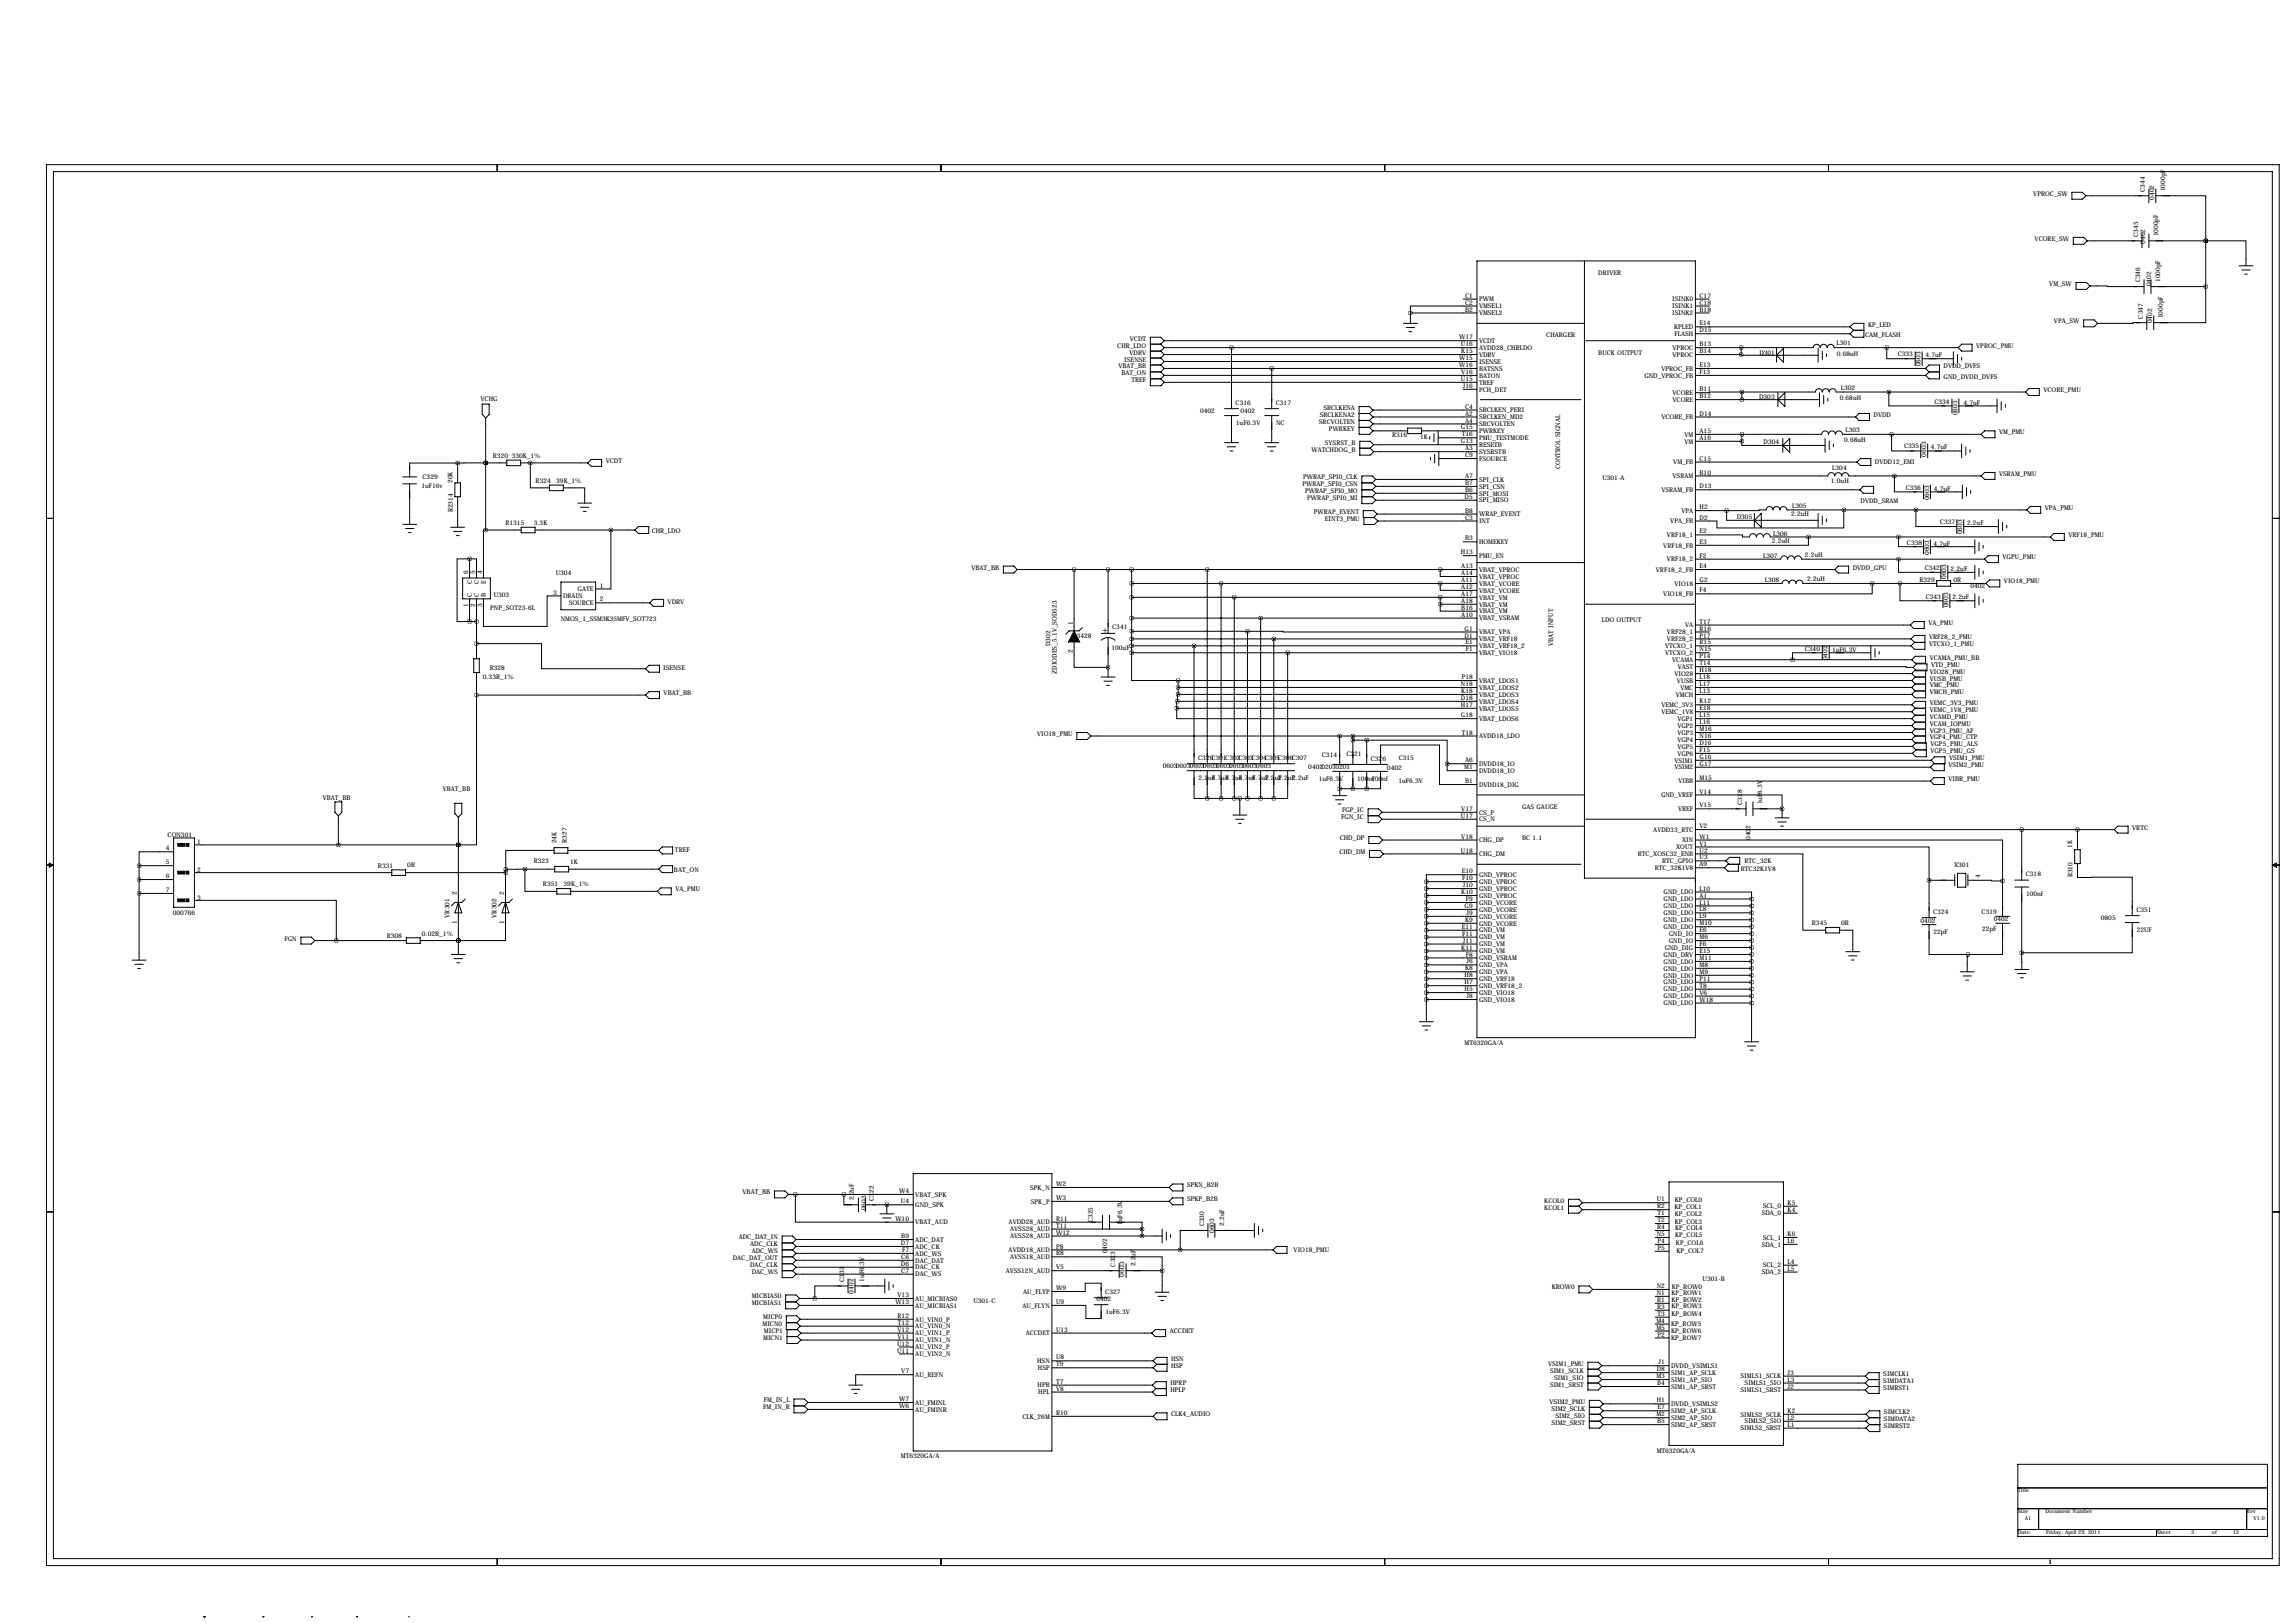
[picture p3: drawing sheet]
<svg xmlns="http://www.w3.org/2000/svg" width="841mm" height="594mm" viewBox="0 0 841 594" stroke-linecap="round" stroke-linejoin="round" font-family="sans-serif">
<defs><g id="words">
<text font-size="3.6" x="403.6" y="231.7">+</text>
<g font-size="2.4">
<text x="744.8" y="71.7">VPROC_SW</text>
<text x="785.7" y="70.2" transform="rotate(-90 785.7 70.2)">C344</text>
<text x="793.1" y="70.1" transform="rotate(-90 793.1 70.1)">1000pF</text>
<text x="789.1" y="73.1" transform="rotate(-90 789.1 73.1)">0402</text>
<text x="745.3" y="88.2">VCORE_SW</text>
<text x="783.2" y="86.7" transform="rotate(-90 783.2 86.7)">C345</text>
<text x="785.8" y="89.3" transform="rotate(-90 785.8 89.3)">0402</text>
<text x="790.5" y="86.6" transform="rotate(-90 790.5 86.6)">1000pF</text>
<text x="585.5" y="100.7">DRIVER</text>
<text x="750.7" y="104.7">VM_SW</text>
<text x="783.9" y="103.4" transform="rotate(-90 783.9 103.4)">C346</text>
<text x="787.9" y="104.9" transform="rotate(-90 787.9 104.9)">0402</text>
<text x="791.3" y="103.3" transform="rotate(-90 791.3 103.3)">1000pF</text>
<text x="536.6" y="109">C1</text>
<text x="536.6" y="111.6">C2</text>
<text x="541.8" y="110.4">PWM</text>
<text x="541.8" y="112.9">VMSEL1</text>
<text x="612.5" y="110.4">ISINK0</text>
<text x="612.5" y="112.9">ISINK1</text>
<text x="622.6" y="109">C17</text>
<text x="622.6" y="111.6">C18</text>
<text x="536.6" y="114.1">B2</text>
<text x="541.8" y="115.5">VMSEL2</text>
<text x="612.5" y="115.5">ISINK2</text>
<text x="622.6" y="114.1">B18</text>
<text x="622.6" y="119.2">E14</text>
<text x="684.3" y="119.7">KP_LED</text>
<text x="752.4" y="118.4">VPA_SW</text>
<text x="785" y="116.7" transform="rotate(-90 785 116.7)">C347</text>
<text x="788.4" y="118.4" transform="rotate(-90 788.4 118.4)">0402</text>
<text x="792.3" y="116.6" transform="rotate(-90 792.3 116.6)">1000pF</text>
<text x="413.9" y="124.8">VCDT</text>
<text x="534.5" y="124.3">W17</text>
<text x="541.8" y="125.6">VCDT</text>
<text x="566.4" y="123.5">CHARGER</text>
<text x="613.2" y="120.5">KPLED</text>
<text x="613.3" y="123.1">FLASH</text>
<text x="622.6" y="121.7">D15</text>
<text x="683.2" y="123.4">CAM_FLASH</text>
<text x="409.3" y="127.3">CHR_LDO</text>
<text x="413.8" y="129.9">VDRV</text>
<text x="534.5" y="131.9">W15</text>
<text x="535.1" y="126.8">U16</text>
<text x="535.3" y="129.4">K15</text>
<text x="541.8" y="128.2">AVDD28_CHRLDO</text>
<text x="541.8" y="130.7">VDRV</text>
<text x="585.5" y="129.9">BUCK OUTPUT</text>
<text x="612.7" y="128.2">VPROC</text>
<text x="612.7" y="130.7">VPROC</text>
<text x="622.6" y="126.8">B13</text>
<text x="622.6" y="129.4">B14</text>
<text x="644.5" y="130">D301</text>
<text x="672.7" y="126.4">L301</text>
<text x="672.8" y="130.5">0.68uH</text>
<text x="695.2" y="130.6">C333</text>
<text x="705.3" y="130.9">4.7uF</text>
<text x="723.9" y="127.3">VPROC_PMU</text>
<text x="409.7" y="134.9">VBAT_BB</text>
<text x="410.8" y="137.5">BAT_ON</text>
<text x="411.8" y="132.4">ISENSE</text>
<text x="534.5" y="134.4">W16</text>
<text x="535.3" y="137">V16</text>
<text x="541.8" y="133.2">ISENSE</text>
<text x="541.8" y="135.8">BATSNS</text>
<text x="608.6" y="135.8">VPROC_FB</text>
<text x="622.6" y="134.4">E13</text>
<text x="622.6" y="137">F13</text>
<text x="703.5" y="134.2" transform="rotate(-90 703.5 134.2)">0603</text>
<text x="712" y="134.9">DVDD_DVFS</text>
<text x="414.4" y="140">TREF</text>
<text x="535.1" y="139.5">U15</text>
<text x="535.8" y="142.1">J16</text>
<text x="541.8" y="138.3">BATON</text>
<text x="541.8" y="140.9">TREF</text>
<text x="541.8" y="143.4">PCH_DET</text>
<text x="602.3" y="138.3">GND_VPROC_FB</text>
<text x="622.6" y="143.3">B11</text>
<text x="674.3" y="142.8">L302</text>
<text x="712" y="138.8">GND_DVDD_DVFS</text>
<text x="748.5" y="143.6">VCORE_PMU</text>
<text x="176" y="146.8">VCHG</text>
<text x="452.6" y="148.3">C316</text>
<text x="467.4" y="148.3">C317</text>
<text x="536.6" y="149.7">C4</text>
<text x="612.7" y="144.7">VCORE</text>
<text x="612.7" y="147.2">VCORE</text>
<text x="622.6" y="145.9">B12</text>
<text x="644.4" y="146.1">D303</text>
<text x="673.9" y="146.5">0.68uH</text>
<text x="708.6" y="147.8">C334</text>
<text x="719.2" y="148.3">4.7uF</text>
<text x="439.6" y="151.3">0402</text>
<text x="452.7" y="155.6">1uF6.3V</text>
<text x="454.4" y="151.3">0402</text>
<text x="467.5" y="155.6">NC</text>
<text x="483.1" y="155.3">SRCVOLTEN</text>
<text x="483.4" y="152.7">SRCLKENA2</text>
<text x="484.8" y="150.2">SRCLKENA</text>
<text x="536.6" y="152.2">A2</text>
<text x="536.6" y="154.8">A4</text>
<text x="541.8" y="153.6">SRCLKEN_MD2</text>
<text x="541.8" y="151">SRCLKEN_PERI</text>
<text x="608.6" y="153.6">VCORE_FB</text>
<text x="622.6" y="152.2">D14</text>
<text x="686.3" y="152.7">DVDD</text>
<text x="717" y="152.1" transform="rotate(-90 717 152.1)">0603</text>
<text x="486.8" y="157.8">PWRKEY</text>
<text x="509.9" y="159.9">R316</text>
<text x="520.2" y="160.8">1K</text>
<text x="535.1" y="157.3">G15</text>
<text x="535.4" y="159.8">T16</text>
<text x="541.8" y="156.1">SRCVOLTEN</text>
<text x="541.8" y="158.6">PWRKEY</text>
<text x="541.8" y="161.2">PMU_TESTMODE</text>
<text x="617" y="159.9">VM</text>
<text x="622.6" y="158.6">A15</text>
<text x="622.6" y="161.1">A16</text>
<text x="676" y="158.2">L303</text>
<text x="732.3" y="159.1">VM_PMU</text>
<text x="180.6" y="167.8">R320</text>
<text x="187.4" y="167.6">330K_1%</text>
<text x="480.4" y="165.4">WATCHDOG_B</text>
<text x="485.3" y="162.9">SYSRST_B</text>
<text x="535.1" y="162.4">G13</text>
<text x="536.6" y="164.9">A3</text>
<text x="536.6" y="167.5">C9</text>
<text x="541.8" y="163.7">RESETB</text>
<text x="541.8" y="166.3">SYSRSTB</text>
<text x="617" y="162.4">VM</text>
<text x="646" y="162.6">D304</text>
<text x="675.6" y="162">0.68uH</text>
<text x="697.5" y="164.2">C335</text>
<text x="705.5" y="167.2" transform="rotate(-90 705.5 167.2)">0603</text>
<text x="707.3" y="164.6">4.7uF</text>
<text x="221.9" y="169.5">VCDT</text>
<text x="541.8" y="168.8">FSOURCE</text>
<text x="571.5" y="171.8" transform="rotate(-90 571.5 171.8)">CONTROL SIGNAL</text>
<text x="612.9" y="170.1">VM_FB</text>
<text x="622.6" y="168.7">C15</text>
<text x="622.6" y="173.8">B10</text>
<text x="671.2" y="172.3">L304</text>
<text x="686.8" y="170.1">DVDD12_EMI</text>
<text x="154.4" y="178.7">1uF16v</text>
<text x="154.8" y="175.4">C329</text>
<text x="165.7" y="176.9" transform="rotate(-90 165.7 176.9)">20K</text>
<text x="196.2" y="176.9">R324</text>
<text x="203.8" y="176.8">39K_1%</text>
<text x="477.1" y="178.1">PWRAP_SPI0_CSN</text>
<text x="477.4" y="175.6">PWRAP_SPI0_CLK</text>
<text x="536.6" y="177.6">B7</text>
<text x="536.6" y="175.1">A7</text>
<text x="541.8" y="179">SPI_CSN</text>
<text x="541.8" y="176.4">SPI_CLK</text>
<text x="587" y="175.9">U301-A</text>
<text x="612.7" y="175.1">VSRAM</text>
<text x="622.6" y="178.9">D13</text>
<text x="670.7" y="176.8">1.0uH</text>
<text x="698.1" y="179.3">C336</text>
<text x="708.3" y="179.8">4.7uF</text>
<text x="732.3" y="174.3">VSRAM_PMU</text>
<text x="478" y="180.7">PWRAP_SPI0_MO</text>
<text x="478.9" y="183.2">PWRAP_SPI0_MI</text>
<text x="536.5" y="182.7">D5</text>
<text x="536.6" y="180.2">B6</text>
<text x="541.8" y="181.5">SPI_MOSI</text>
<text x="541.8" y="184">SPI_MISO</text>
<text x="608.6" y="180.2">VSRAM_FB</text>
<text x="681.5" y="184.2">DVDD_SRAM</text>
<text x="706.6" y="183.2" transform="rotate(-90 706.6 183.2)">0603</text>
<text x="165.9" y="187.7" transform="rotate(-90 165.9 187.7)">R2314</text>
<text x="481.3" y="188.3">PWRAP_EVENT</text>
<text x="485.3" y="190.8">EINT3_PMU</text>
<text x="536.6" y="187.8">B8</text>
<text x="536.6" y="190.3">C3</text>
<text x="541.8" y="189.1">WRAP_EVENT</text>
<text x="541.8" y="191.7">INT</text>
<text x="611.8" y="191.7">VPA_FB</text>
<text x="615.9" y="187.8">VPA</text>
<text x="622.6" y="186.5">H2</text>
<text x="622.6" y="190.3">D2</text>
<text x="636.2" y="190.1">D305</text>
<text x="656.1" y="189">2.2uH</text>
<text x="656.5" y="186.2">L305</text>
<text x="749" y="186.8">VPA_PMU</text>
<text x="185.2" y="192.3">R1315</text>
<text x="195.5" y="192.2">3.3K</text>
<text x="238.7" y="195.1">CHR_LDO</text>
<text x="536.6" y="197.9">B3</text>
<text x="610.6" y="196.7">VRF18_1</text>
<text x="622.6" y="195.4">E2</text>
<text x="649.5" y="196.2">L306</text>
<text x="710.6" y="192.1">C337</text>
<text x="718.8" y="195.7" transform="rotate(-90 718.8 195.7)">0603</text>
<text x="720.5" y="192.4">2.2uF</text>
<text x="757.7" y="196.7">VRF18_PMU</text>
<text x="535.1" y="203">H13</text>
<text x="541.8" y="199.3">HOMEKEY</text>
<text x="609.3" y="200.5">VRF18_FB</text>
<text x="622.6" y="199.2">E3</text>
<text x="649" y="198.8">2.2uH</text>
<text x="698.5" y="199.5">C338</text>
<text x="706.6" y="203.3" transform="rotate(-90 706.6 203.3)">0603</text>
<text x="708.3" y="199.9">4.7uF</text>
<text x="355.8" y="208.6">VBAT_BB</text>
<text x="535.3" y="208.1">A13</text>
<text x="541.8" y="204.4">PMU_EN</text>
<text x="541.8" y="209.4">VBAT_VPROC</text>
<text x="606.5" y="209.4">VRF18_2_FB</text>
<text x="610.6" y="205.6">VRF18_2</text>
<text x="622.6" y="204.3">F2</text>
<text x="622.6" y="208.1">E4</text>
<text x="645.8" y="204.3">L307</text>
<text x="661.1" y="204">2.2uH</text>
<text x="678.7" y="208.6">DVDD_GPU</text>
<text x="705" y="208.7">C342</text>
<text x="714.5" y="209.1">2.2uF</text>
<text x="733.6" y="204.8">VGPU_PMU</text>
<text x="171.5" y="210.2" transform="rotate(-90 171.5 210.2)">6</text>
<text x="172.8" y="214" transform="rotate(-90 172.8 214)">C</text>
<text x="174" y="210.2" transform="rotate(-90 174 210.2)">5</text>
<text x="175.4" y="214" transform="rotate(-90 175.4 214)">C</text>
<text x="176.6" y="210.2" transform="rotate(-90 176.6 210.2)">4</text>
<text x="177.9" y="213.8" transform="rotate(-90 177.9 213.8)">E</text>
<text x="203.6" y="210.5">U304</text>
<text x="219.7" y="215.2">1</text>
<text x="535.3" y="210.6">A14</text>
<text x="535.3" y="213.2">A11</text>
<text x="535.3" y="215.7">A12</text>
<text x="541.8" y="212">VBAT_VPROC</text>
<text x="541.8" y="214.5">VBAT_VCORE</text>
<text x="613.3" y="214.5">VIO18</text>
<text x="622.6" y="213.2">G2</text>
<text x="646.4" y="213.3">L308</text>
<text x="662" y="212.9">2.2uH</text>
<text x="703.1" y="213.3">R329</text>
<text x="712.9" y="212.1" transform="rotate(-90 712.9 212.1)">0603</text>
<text x="715.6" y="213.1">0R</text>
<text x="721.8" y="215.2">0402</text>
<text x="734.1" y="213.7">VIO18_PMU</text>
<text x="172.8" y="218.6" transform="rotate(-90 172.8 218.6)">C</text>
<text x="175.4" y="218.6" transform="rotate(-90 175.4 218.6)">C</text>
<text x="177.9" y="218.6" transform="rotate(-90 177.9 218.6)">B</text>
<text x="180.8" y="218.6">U303</text>
<text x="202.6" y="217.7">3</text>
<text x="206.2" y="219.1">DRAIN</text>
<text x="208.3" y="221.6">SOURCE</text>
<text x="211.6" y="216.5">GATE</text>
<text x="219.7" y="220.3">2</text>
<text x="244.6" y="221.4">VDRV</text>
<text x="535.3" y="218.3">A17</text>
<text x="535.3" y="220.8">A18</text>
<text x="541.8" y="217.1">VBAT_VCORE</text>
<text x="541.8" y="219.6">VBAT_VM</text>
<text x="609.3" y="218.3">VIO18_FB</text>
<text x="622.6" y="217">F4</text>
<text x="705.4" y="219.3">C343</text>
<text x="715.2" y="219.4">2.2uF</text>
<text x="171.5" y="222.2" transform="rotate(-90 171.5 222.2)">1</text>
<text x="174" y="222.2" transform="rotate(-90 174 222.2)">2</text>
<text x="176.6" y="222.2" transform="rotate(-90 176.6 222.2)">3</text>
<text x="179.6" y="223.3">PNP_SOT23-6L</text>
<text x="205.4" y="227.4">NMOS_1_SSM3K35MFV_SOT723</text>
<text x="535.3" y="223.3">B16</text>
<text x="535.3" y="225.9">A10</text>
<text x="541.8" y="222.1">VBAT_VM</text>
<text x="541.8" y="224.7">VBAT_VM</text>
<text x="541.8" y="227.2">VBAT_VSRAM</text>
<text x="586.7" y="227.7">LDO OUTPUT</text>
<text x="713.7" y="222.5" transform="rotate(-90 713.7 222.5)">0603</text>
<text x="392.9" y="228.8" transform="rotate(-90 392.9 228.8)">1</text>
<text x="394.4" y="233.6">3428</text>
<text x="407.4" y="230.4">C341</text>
<text x="536.5" y="231">G1</text>
<text x="536.5" y="233.5">D1</text>
<text x="541.8" y="232.3">VBAT_VPA</text>
<text x="610.6" y="232.3">VRF28_1</text>
<text x="617.3" y="229.8">VA</text>
<text x="622.6" y="228.4">T17</text>
<text x="622.6" y="231">R16</text>
<text x="622.6" y="233.5">P17</text>
<text x="706.4" y="228.9">VA_PMU</text>
<text x="384.8" y="236.6" transform="rotate(-90 384.8 236.6)">D302</text>
<text x="392.9" y="239.3" transform="rotate(-90 392.9 239.3)">2</text>
<text x="407.2" y="238">100uF</text>
<text x="536.8" y="236">E1</text>
<text x="536.9" y="238.6">F1</text>
<text x="541.8" y="234.8">VBAT_VRF18</text>
<text x="541.8" y="237.4">VBAT_VRF18_2</text>
<text x="541.8" y="239.9">VBAT_VIO18</text>
<text x="569" y="236.5" transform="rotate(-90 569 236.5)">VBAT INPUT</text>
<text x="609.9" y="237.4">VTCXO_1</text>
<text x="609.9" y="239.9">VTCXO_2</text>
<text x="610.6" y="234.8">VRF28_2</text>
<text x="622.6" y="236">R15</text>
<text x="622.6" y="238.6">N15</text>
<text x="661.1" y="238.5">C340</text>
<text x="671.1" y="238.8">1uF6.3V</text>
<text x="706.6" y="234">VRF28_2_PMU</text>
<text x="706.6" y="236.5">VTCXO_1_PMU</text>
<text x="179.4" y="245.5">R328</text>
<text x="242.9" y="245.4">ISENSE</text>
<text x="612.5" y="242.5">VCAMA</text>
<text x="614.6" y="245">VAST</text>
<text x="622.6" y="241.1">P14</text>
<text x="622.6" y="243.7">T14</text>
<text x="669.4" y="241.8" transform="rotate(-90 669.4 241.8)">0402</text>
<text x="706.9" y="241.6">VCAMA_PMU_BB</text>
<text x="707.4" y="244.4">VTD_PMU</text>
<text x="176.8" y="248.8">0.33R_1%</text>
<text x="387.1" y="246.7" transform="rotate(-90 387.1 246.7)">ZDIODES_5.1V_SOD523</text>
<text x="535.1" y="251.3">N18</text>
<text x="535.4" y="248.7">P18</text>
<text x="541.8" y="250.1">VBAT_LDOS1</text>
<text x="613.3" y="247.5">VIO28</text>
<text x="614.3" y="250.1">VUSB</text>
<text x="622.6" y="246.2">H18</text>
<text x="622.6" y="248.7">L18</text>
<text x="622.6" y="251.3">L17</text>
<text x="706.9" y="251.8">VMC_PMU</text>
<text x="706.9" y="249.2">VUSB_PMU</text>
<text x="706.9" y="246.7">VIO28_PMU</text>
<text x="243.1" y="254.6">VBAT_BB</text>
<text x="535.1" y="256.4">D18</text>
<text x="535.3" y="253.8">K18</text>
<text x="541.8" y="252.6">VBAT_LDOS2</text>
<text x="541.8" y="255.2">VBAT_LDOS3</text>
<text x="541.8" y="257.7">VBAT_LDOS4</text>
<text x="613.9" y="255.2">VMCH</text>
<text x="615.5" y="252.6">VMC</text>
<text x="622.6" y="253.8">L13</text>
<text x="622.6" y="257.6">K12</text>
<text x="706.9" y="254.3">VMCH_PMU</text>
<text x="535.1" y="258.9">H17</text>
<text x="535.1" y="262.7">G18</text>
<text x="541.8" y="260.2">VBAT_LDOS5</text>
<text x="608.6" y="259">VEMC_3V3</text>
<text x="608.6" y="261.5">VEMC_1V8</text>
<text x="622.6" y="260.2">E18</text>
<text x="622.6" y="262.7">L15</text>
<text x="706.9" y="263.2">VCAMD_PMU</text>
<text x="706.9" y="260.7">VEMC_1V8_PMU</text>
<text x="706.9" y="258.1">VEMC_3V3_PMU</text>
<text x="379.9" y="269.6">VIO18_PMU</text>
<text x="535.4" y="269.1">T18</text>
<text x="541.8" y="264">VBAT_LDOS6</text>
<text x="614.4" y="264">VGP1</text>
<text x="614.4" y="266.6">VGP2</text>
<text x="614.4" y="269.1">VGP3</text>
<text x="622.6" y="265.2">L16</text>
<text x="622.6" y="267.8">M16</text>
<text x="706.9" y="268.3">VGP3_PMU_AF</text>
<text x="706.9" y="265.8">VCAM_IOPMU</text>
<text x="541.8" y="270.4">AVDD18_LDO</text>
<text x="614.4" y="271.7">VGP4</text>
<text x="614.4" y="274.2">VGP5</text>
<text x="622.6" y="270.3">N16</text>
<text x="622.6" y="272.9">D16</text>
<text x="622.6" y="275.4">F15</text>
<text x="706.9" y="270.8">VGP4_PMU_CTP</text>
<text x="707.1" y="273.4">VGP5_PMU_ALS</text>
<text x="707.1" y="275.9">VGP5_PMU_GS</text>
<text x="425.9" y="281.4">06030603060306030603060306030603</text>
<text x="438.9" y="278.3">C320C301C302C303C304C305C306C307</text>
<text x="479.2" y="281.6">040202010201</text>
<text x="484.2" y="277.3">C314</text>
<text x="493.2" y="276.8">C321</text>
<text x="502.2" y="278.6">C326</text>
<text x="508.1" y="281.9">0402</text>
<text x="512.4" y="278.2">C315</text>
<text x="536.4" y="281.8">M1</text>
<text x="536.6" y="279.2">A6</text>
<text x="541.8" y="280.6">DVDD18_IO</text>
<text x="613.3" y="279.3">VSIM1</text>
<text x="613.3" y="281.8">VSIM2</text>
<text x="614.4" y="276.7">VGP6</text>
<text x="622.6" y="277.9">G16</text>
<text x="622.6" y="280.5">G17</text>
<text x="713.7" y="281">VSIM2_PMU</text>
<text x="714" y="278.5">VSIM1_PMU</text>
<text x="439" y="285.7">2.2uF</text>
<text x="443.8" y="285.7">4.7uF</text>
<text x="448.9" y="285.7">4.7uF</text>
<text x="453.7" y="285.7">4.7uF</text>
<text x="458.6" y="285.7">4.7uF</text>
<text x="463.4" y="285.7">2.2uF</text>
<text x="468.2" y="285.7">2.2uF</text>
<text x="473.3" y="285.7">2.2uF</text>
<text x="483.1" y="286">1uF6.3V</text>
<text x="497.2" y="285.9">100nf</text>
<text x="502.3" y="285.9">100nf</text>
<text x="512.3" y="286.8">1uF6.3V</text>
<text x="536.6" y="286.8">B1</text>
<text x="541.8" y="283.1">DVDD18_IO</text>
<text x="614.8" y="286.9">VIBR</text>
<text x="622.6" y="285.6">M15</text>
<text x="713.7" y="286.1">VIBR_PMU</text>
<text x="118.2" y="293">VBAT_BB</text>
<text x="162.2" y="289.9">VBAT_BB</text>
<text x="541.8" y="288.2">DVDD18_DIG</text>
<text x="608.4" y="292">GND_VREF</text>
<text x="622.6" y="290.6">V14</text>
<text x="491.6" y="297.5">FGP_IC</text>
<text x="535.1" y="299.5">U17</text>
<text x="535.3" y="297">V17</text>
<text x="541.8" y="298.3">CS_P</text>
<text x="557.5" y="296.2">GAS GAUGE</text>
<text x="614.7" y="297.1">VREF</text>
<text x="622.6" y="295.7">V15</text>
<text x="638.1" y="294.7" transform="rotate(-90 638.1 294.7)">C328</text>
<text x="645.5" y="294.6" transform="rotate(-90 645.5 294.6)">1uF6.3V</text>
<text x="491.3" y="300">FGN_IC</text>
<text x="541.8" y="300.9">CS_N</text>
<text x="605.6" y="304.7">AVDD33_RTC</text>
<text x="622.6" y="303.3">V2</text>
<text x="781" y="303.9">VRTC</text>
<text x="60.7" y="311.5">4</text>
<text x="61.4" y="306.4">CON301</text>
<text x="72.2" y="309.2">1</text>
<text x="203.8" y="308.9" transform="rotate(-90 203.8 308.9)">24K</text>
<text x="207.7" y="308.7" transform="rotate(-90 207.7 308.7)">R327</text>
<text x="247.2" y="311.9">TREF</text>
<text x="490.8" y="307.7">CHD_DP</text>
<text x="535.3" y="307.2">V18</text>
<text x="541.8" y="308.5">CHG_DP</text>
<text x="557.5" y="307.7">BC 1.1</text>
<text x="614" y="311">XOUT</text>
<text x="616.2" y="308.5">XIN</text>
<text x="622.6" y="307.2">W1</text>
<text x="622.6" y="309.7">V1</text>
<text x="641.2" y="307.7" transform="rotate(-90 641.2 307.7)">0402</text>
<text x="759.1" y="310.6" transform="rotate(-90 759.1 310.6)">1K</text>
<text x="60.7" y="316.6">5</text>
<text x="138.4" y="317.8">R331</text>
<text x="149.2" y="317.7">0R</text>
<text x="195.5" y="315.9">R323</text>
<text x="208.9" y="316.4">1K</text>
<text x="490.6" y="312.7">CHD_DM</text>
<text x="535.1" y="312.2">U18</text>
<text x="541.8" y="313.6">CHG_DM</text>
<text x="599.9" y="313.6">RTC_XOSC32_ENB</text>
<text x="608.9" y="316.1">RTC_GPIO</text>
<text x="622.6" y="312.2">U2</text>
<text x="622.6" y="314.8">U3</text>
<text x="622.6" y="317.3">A9</text>
<text x="639" y="315.9">RTC_32K</text>
<text x="715.8" y="317.5">X301</text>
<text x="60.7" y="321.6">6</text>
<text x="72.2" y="319.3">2</text>
<text x="246.9" y="319.4">BAT_ON</text>
<text x="535.4" y="319.9">E10</text>
<text x="535.6" y="322.4">F10</text>
<text x="541.8" y="321.2">GND_VPROC</text>
<text x="541.8" y="323.7">GND_VPROC</text>
<text x="606.1" y="318.7">RTC_32K1V8</text>
<text x="637.7" y="318.9">RTC32K1V8</text>
<text x="712.8" y="323" transform="rotate(-90 712.8 323)">1</text>
<text x="725.3" y="321.6" transform="rotate(-90 725.3 321.6)">4</text>
<text x="742.1" y="320.9">C318</text>
<text x="759.2" y="321.4" transform="rotate(-90 759.2 321.4)">R310</text>
<text x="60.7" y="326.7">7</text>
<text x="72.2" y="329.5">3</text>
<text x="167.4" y="327.7" transform="rotate(-90 167.4 327.7)">2</text>
<text x="184.7" y="327.7" transform="rotate(-90 184.7 327.7)">2</text>
<text x="198.9" y="324.7">R351</text>
<text x="206.5" y="324.6">39K_1%</text>
<text x="247.4" y="326.5">VA_PMU</text>
<text x="535.3" y="327.5">K10</text>
<text x="535.8" y="324.9">J10</text>
<text x="541.8" y="326.3">GND_VPROC</text>
<text x="541.8" y="328.8">GND_VPROC</text>
<text x="609.4" y="327.5">GND_LDO</text>
<text x="622.6" y="326.2">L10</text>
<text x="622.6" y="328.7">A1</text>
<text x="742.2" y="328.3">100nf</text>
<text x="63.3" y="335.2">000766</text>
<text x="536.5" y="332.6">G9</text>
<text x="536.9" y="330">F9</text>
<text x="537.2" y="335.1">J9</text>
<text x="541.8" y="331.4">GND_VCORE</text>
<text x="541.8" y="333.9">GND_VCORE</text>
<text x="609.4" y="330.1">GND_LDO</text>
<text x="609.4" y="332.6">GND_LDO</text>
<text x="609.4" y="335.2">GND_LDO</text>
<text x="622.6" y="331.3">L11</text>
<text x="622.6" y="333.8">L8</text>
<text x="708.2" y="334.7">C324</text>
<text x="725.9" y="334.6">C319</text>
<text x="782.6" y="333.9">C351</text>
<text x="164.6" y="336.1" transform="rotate(-90 164.6 336.1)">VR301</text>
<text x="167.4" y="338.5" transform="rotate(-90 167.4 338.5)">1</text>
<text x="181.9" y="336.1" transform="rotate(-90 181.9 336.1)">VR302</text>
<text x="184.7" y="338.5" transform="rotate(-90 184.7 338.5)">1</text>
<text x="535.4" y="340.2">E11</text>
<text x="536.6" y="337.6">K9</text>
<text x="541.8" y="336.4">GND_VCORE</text>
<text x="541.8" y="339">GND_VCORE</text>
<text x="541.8" y="341.5">GND_VM</text>
<text x="609.4" y="337.7">GND_LDO</text>
<text x="609.4" y="340.2">GND_LDO</text>
<text x="622.6" y="336.4">L9</text>
<text x="622.6" y="338.9">M10</text>
<text x="622.6" y="341.4">E6</text>
<text x="663.7" y="338.9">R345</text>
<text x="674.5" y="338.8">0R</text>
<text x="703.5" y="338.2">0402</text>
<text x="726" y="341">22pF</text>
<text x="730.3" y="337.5">0402</text>
<text x="769.6" y="337">0805</text>
<text x="782.7" y="341.3">22UF</text>
<text x="104.2" y="344.5">FGN</text>
<text x="141.6" y="343.5">R308</text>
<text x="154.5" y="342.9">0.02R_1%</text>
<text x="535.3" y="347.8">K11</text>
<text x="535.6" y="342.7">F11</text>
<text x="535.8" y="345.3">J11</text>
<text x="541.8" y="344.1">GND_VM</text>
<text x="541.8" y="346.6">GND_VM</text>
<text x="609.8" y="347.9">GND_DIG</text>
<text x="611.3" y="342.8">GND_IO</text>
<text x="611.3" y="345.3">GND_IO</text>
<text x="622.6" y="344">M6</text>
<text x="622.6" y="346.5">F6</text>
<text x="708.3" y="342">22pF</text>
<text x="536.9" y="350.3">F8</text>
<text x="537.2" y="352.9">J6</text>
<text x="541.8" y="349.1">GND_VM</text>
<text x="541.8" y="351.7">GND_VSRAM</text>
<text x="609.4" y="352.9">GND_LDO</text>
<text x="609.4" y="350.4">GND_DRV</text>
<text x="622.6" y="349.1">E15</text>
<text x="622.6" y="351.6">M11</text>
<text x="536.5" y="358">H8</text>
<text x="536.6" y="355.4">K8</text>
<text x="541.8" y="354.2">GND_VPA</text>
<text x="541.8" y="356.8">GND_VPA</text>
<text x="541.8" y="359.3">GND_VRF18</text>
<text x="609.4" y="355.5">GND_LDO</text>
<text x="609.4" y="358">GND_LDO</text>
<text x="622.6" y="354.1">M8</text>
<text x="622.6" y="356.7">M9</text>
<text x="622.6" y="359.2">P11</text>
<text x="536.5" y="360.5">H7</text>
<text x="536.5" y="363">H5</text>
<text x="537.2" y="365.6">J8</text>
<text x="541.8" y="361.8">GND_VRF18_2</text>
<text x="541.8" y="364.4">GND_VIO18</text>
<text x="609.4" y="360.6">GND_LDO</text>
<text x="609.4" y="363.1">GND_LDO</text>
<text x="609.4" y="365.6">GND_LDO</text>
<text x="622.6" y="361.8">T8</text>
<text x="622.6" y="364.3">V6</text>
<text x="541.8" y="366.9">GND_VIO18</text>
<text x="609.4" y="368.2">GND_LDO</text>
<text x="622.6" y="366.8">W18</text>
<text x="536.5" y="382.7">MT6320GA/A</text>
<text x="272" y="437.5">VBAT_BB</text>
<text x="329.3" y="437">W4</text>
<text x="377.4" y="435.7">SPK_N</text>
<text x="386.8" y="434.4">W2</text>
<text x="434.8" y="434.9">SPKN_B2B</text>
<text x="312.7" y="439.6" transform="rotate(-90 312.7 439.6)">2.2uF</text>
<text x="317.2" y="443.3" transform="rotate(-90 317.2 443.3)">0603</text>
<text x="320.1" y="439.7" transform="rotate(-90 320.1 439.7)">C322</text>
<text x="330" y="440.8">U4</text>
<text x="335.3" y="438.3">VBAT_SPK</text>
<text x="335.3" y="442.1">GND_SPK</text>
<text x="377.6" y="440.8">SPK_P</text>
<text x="386.8" y="439.5">W3</text>
<text x="434.8" y="440">SPKP_B2B</text>
<text x="565.7" y="443">KCOL1</text>
<text x="565.7" y="440.5">KCOL0</text>
<text x="606.9" y="440">U1</text>
<text x="607" y="442.5">R2</text>
<text x="613.4" y="442.9">KP_COL1</text>
<text x="613.5" y="440.2">KP_COL0</text>
<text x="645.7" y="442.6">SCL_0</text>
<text x="654.8" y="441.3">K5</text>
<text x="654.8" y="443.8">K4</text>
<text x="328" y="447.1">W10</text>
<text x="335.3" y="448.4">VBAT_AUD</text>
<text x="369.5" y="448.4">AVDD28_AUD</text>
<text x="386.8" y="447.1">R11</text>
<text x="386.8" y="449.7">T11</text>
<text x="400.4" y="447.6" transform="rotate(-90 400.4 447.6)">C325</text>
<text x="411" y="448.7" transform="rotate(-90 411 448.7)">1uF6.3V</text>
<text x="441" y="449.1" transform="rotate(-90 441 449.1)">C330</text>
<text x="448.4" y="449" transform="rotate(-90 448.4 449)">2.2uF</text>
<text x="607.1" y="445.1">T1</text>
<text x="607.1" y="447.6">T2</text>
<text x="613.5" y="445.5">KP_COL2</text>
<text x="613.5" y="448.1">KP_COL3</text>
<text x="645.3" y="445.1">SDA_0</text>
<text x="270.6" y="454">ADC_DAT_IN</text>
<text x="330.1" y="453.5">B9</text>
<text x="335.3" y="454.8">ADC_DAT</text>
<text x="370" y="451">AVSS28_AUD</text>
<text x="370" y="453.5">AVSS28_AUD</text>
<text x="386.8" y="452.2">W12</text>
<text x="444.8" y="451.6" transform="rotate(-90 444.8 451.6)">0603</text>
<text x="606.9" y="452.7">N5</text>
<text x="607" y="450.2">R4</text>
<text x="607.1" y="455.2">P4</text>
<text x="613.6" y="450.6">KP_COL4</text>
<text x="613.6" y="453.1">KP_COL5</text>
<text x="613.9" y="456">KP_COL6</text>
<text x="645.7" y="454">SCL_1</text>
<text x="654.8" y="452.7">K6</text>
<text x="654.8" y="455.2">L6</text>
<text x="268.4" y="461.6">DAC_DAT_OUT</text>
<text x="274.8" y="456.5">ADC_CLK</text>
<text x="275.3" y="459">ADC_WS</text>
<text x="330" y="456">D7</text>
<text x="330.1" y="461.1">C6</text>
<text x="330.4" y="458.5">F7</text>
<text x="335.3" y="457.3">ADC_CK</text>
<text x="335.3" y="459.9">ADC_WS</text>
<text x="369.5" y="458.6">AVDD18_AUD</text>
<text x="370" y="461.1">AVSS18_AUD</text>
<text x="386.8" y="457.3">P8</text>
<text x="386.8" y="459.8">R8</text>
<text x="405.5" y="459.1" transform="rotate(-90 405.5 459.1)">0402</text>
<text x="473.9" y="458.4">VIO18_PMU</text>
<text x="607.1" y="457.8">P5</text>
<text x="614.1" y="458.8">KP_COL7</text>
<text x="645.3" y="456.6">SDA_1</text>
<text x="274.8" y="464.1">DAC_CLK</text>
<text x="275.3" y="466.7">DAC_WS</text>
<text x="330" y="463.6">D6</text>
<text x="330.1" y="466.2">C7</text>
<text x="335.3" y="462.4">DAC_DAT</text>
<text x="335.3" y="465">DAC_CK</text>
<text x="335.3" y="467.5">DAC_WS</text>
<text x="368.4" y="466.2">AVSS12N_AUD</text>
<text x="386.8" y="464.9">V5</text>
<text x="408.5" y="463.9" transform="rotate(-90 408.5 463.9)">C323</text>
<text x="411.8" y="467.5" transform="rotate(-90 411.8 467.5)">0603</text>
<text x="415.9" y="463.8" transform="rotate(-90 415.9 463.8)">2.2uF</text>
<text x="645.3" y="466.7">SDA_2</text>
<text x="645.7" y="464.2">SCL_2</text>
<text x="654.8" y="462.9">L4</text>
<text x="654.8" y="465.4">L5</text>
<text x="309.2" y="469.5" transform="rotate(-90 309.2 469.5)">C332</text>
<text x="312.6" y="473.8" transform="rotate(-90 312.6 473.8)">0402</text>
<text x="316.6" y="469.4" transform="rotate(-90 316.6 469.4)">1uF6.3V</text>
<text x="374.8" y="473.8">AU_FLYP</text>
<text x="386.8" y="472.5">W9</text>
<text x="404.9" y="473.9">C327</text>
<text x="568.4" y="472.3">KROW0</text>
<text x="606.9" y="471.7">N2</text>
<text x="612.4" y="471.9">KP_ROW0</text>
<text x="623.7" y="469.1">U301-B</text>
<text x="275.4" y="478.1">MICBIAS1</text>
<text x="275.4" y="475.6">MICBIAS0</text>
<text x="328" y="477.6">W13</text>
<text x="328.8" y="475.1">V13</text>
<text x="335.3" y="476.4">AU_MICBIAS0</text>
<text x="335.3" y="478.9">AU_MICBIAS1</text>
<text x="356.6" y="477.4">U301-C</text>
<text x="374.5" y="478.9">AU_FLYN</text>
<text x="386.8" y="477.6">U9</text>
<text x="401.6" y="476.7">0402</text>
<text x="606.9" y="474.3">N1</text>
<text x="607" y="476.8">R1</text>
<text x="607" y="479.4">R3</text>
<text x="612.3" y="474.4">KP_ROW1</text>
<text x="612.3" y="476.8">KP_ROW2</text>
<text x="612.3" y="479.2">KP_ROW3</text>
<text x="279.3" y="485.7">MICN0</text>
<text x="279.6" y="483.2">MICP0</text>
<text x="328.8" y="482.7">R12</text>
<text x="328.9" y="485.2">T12</text>
<text x="335.3" y="484">AU_VIN0_P</text>
<text x="405" y="481.2">1uF6.3V</text>
<text x="606.7" y="484.4">M4</text>
<text x="607.1" y="481.9">T3</text>
<text x="612.1" y="485.8">KP_ROW5</text>
<text x="612.3" y="482">KP_ROW4</text>
<text x="279.6" y="490.8">MICN1</text>
<text x="279.8" y="488.3">MICP1</text>
<text x="328.8" y="487.8">V12</text>
<text x="328.8" y="490.3">V11</text>
<text x="335.3" y="486.5">AU_VIN0_N</text>
<text x="335.3" y="489.1">AU_VIN1_P</text>
<text x="335.3" y="491.6">AU_VIN1_N</text>
<text x="375.7" y="489.1">ACCDET</text>
<text x="386.8" y="487.8">U13</text>
<text x="428.5" y="488.3">ACCDET</text>
<text x="606.7" y="487">M5</text>
<text x="607.1" y="489.5">P2</text>
<text x="612.1" y="488.3">KP_ROW6</text>
<text x="612.1" y="490.9">KP_ROW7</text>
<text x="328.6" y="492.8">U12</text>
<text x="328.6" y="495.4">U11</text>
<text x="335.3" y="494.2">AU_VIN2_P</text>
<text x="335.3" y="496.7">AU_VIN2_N</text>
<text x="386.8" y="497.9">U8</text>
<text x="330.1" y="503">V7</text>
<text x="379.9" y="499.2">HSN</text>
<text x="380.2" y="501.8">HSP</text>
<text x="386.8" y="500.5">T9</text>
<text x="429" y="501">HSP</text>
<text x="429" y="498.4">HSN</text>
<text x="567.1" y="500.2">VSIM1_PMU</text>
<text x="567.8" y="502.7">SIM1_SCLK</text>
<text x="606.9" y="502.2">D8</text>
<text x="607.5" y="499.7">J1</text>
<text x="612.1" y="501">DVDD_VSIMLS1</text>
<text x="612.1" y="503.6">SIM1_AP_SCLK</text>
<text x="654.8" y="503.5">J3</text>
<text x="335.3" y="504.3">AU_REFN</text>
<text x="380.1" y="508.1">HPR</text>
<text x="386.8" y="506.8">T7</text>
<text x="386.8" y="509.3">V8</text>
<text x="428.8" y="509.8">HPLP</text>
<text x="428.8" y="507.3">HPRP</text>
<text x="567.8" y="507.8">SIM1_SRST</text>
<text x="569.3" y="505.3">SIM1_SIO</text>
<text x="606.7" y="504.8">M3</text>
<text x="607" y="507.3">B4</text>
<text x="612.1" y="506.1">SIM1_AP_SIO</text>
<text x="612.1" y="508.6">SIM1_AP_SRST</text>
<text x="637.6" y="504.8">SIMLS1_SCLK</text>
<text x="637.6" y="509.9">SIMLS1_SRST</text>
<text x="639.1" y="507.4">SIMLS1_SIO</text>
<text x="654.8" y="506">L3</text>
<text x="654.8" y="508.6">J2</text>
<text x="689.9" y="509.1">SIMRST1</text>
<text x="689.9" y="506.5">SIMDATA1</text>
<text x="689.9" y="504">SIMCLK1</text>
<text x="279.8" y="513.7">FM_IN_L</text>
<text x="329.3" y="513.2">W7</text>
<text x="329.3" y="515.7">W6</text>
<text x="335.3" y="514.5">AU_FMINL</text>
<text x="380.3" y="510.7">HPL</text>
<text x="567.6" y="514.2">VSIM2_PMU</text>
<text x="606.9" y="513.7">H1</text>
<text x="612.1" y="515">DVDD_VSIMLS2</text>
<text x="279.5" y="516.2">FM_IN_R</text>
<text x="335.3" y="517">AU_FMINR</text>
<text x="374.5" y="519.6">CLK_26M</text>
<text x="386.8" y="518.2">R10</text>
<text x="429" y="518.7">CLK4_AUDIO</text>
<text x="568.3" y="521.8">SIM2_SRST</text>
<text x="568.3" y="516.7">SIM2_SCLK</text>
<text x="569.8" y="519.2">SIM2_SIO</text>
<text x="606.7" y="518.7">M2</text>
<text x="607" y="521.3">B5</text>
<text x="607.1" y="516.2">E7</text>
<text x="612.1" y="517.5">SIM2_AP_SCLK</text>
<text x="612.1" y="520.1">SIM2_AP_SIO</text>
<text x="637.6" y="518.8">SIMLS2_SCLK</text>
<text x="639.1" y="521.3">SIMLS2_SIO</text>
<text x="654.8" y="517.5">K2</text>
<text x="654.8" y="520">L2</text>
<text x="690.1" y="520.5">SIMDATA2</text>
<text x="690.1" y="518">SIMCLK2</text>
<text x="612.1" y="522.6">SIM2_AP_SRST</text>
<text x="637.6" y="523.9">SIMLS2_SRST</text>
<text x="654.8" y="522.5">L1</text>
<text x="690.1" y="523.1">SIMRST2</text>
<text x="606.9" y="532.1">MT6320GA/A</text>
<text x="330" y="534.1">MT6320GA/A</text>
</g>
<text font-size="2.3" x="750.4" y="572.9">1</text>
<g font-size="2">
<text x="739.1" y="546.5">Title</text>
<text x="739.1" y="554.1">Size</text>
<text x="741.7" y="556.6">A1</text>
<text x="749.3" y="554.1">Document Number</text>
<text x="823" y="554.1">Rev</text>
<text x="825.5" y="556.6">V1.0</text>
<text x="739.1" y="561.7">Date:</text>
<text x="749.6" y="561.7">Friday, April 29, 2011</text>
<text x="789.9" y="561.7">Sheet</text>
<text x="802.6" y="561.7">3</text>
<text x="810.3" y="561.7">of</text>
<text x="817.9" y="561.7">13</text>
</g>
</g></defs>
<g fill="none" stroke="#000" stroke-width=".37">
<path d="M17 60.3h817.9v513.1h-817.9zM19.6 62.9h812.8v508h-812.8zM182.1 60.3v2.6M344.7 60.3v2.6M507.2 60.3v2.6M669.8 60.3v2.6M759 70.4h3.8l1.2 1.3-1.2 1.3h-3.8zM764 71.7h23.1M787.1 69.2v5M789.7 71.7h18.3v16.5M789.7 69.2v5M541 95.6h80v284.5h-80z"/>
<path d="M580.4 95.6v226h40.6M759.5 86.9h3.8l1.2 1.3-1.2 1.3h-3.8zM764.5 88.2h20.1M784.6 85.7v5M787.1 85.7v5M787.1 88.2h20.9M808 88.2h.1M808 88.2h14.7v9.2M808 88.2v16.8M820.2 97.4h5M821.2 98.9h3M514.1 118.4h5.1"/>
<path d="M515.1 120h3.1M516.6 114.6h24.4M516.6 114.6v3.8M535.9 109.5h5.1M541 112.1h-24.4v2.5M541 118.4h39.4M621 109.5h5.1M621 112.1h5.1M621 114.6h5.1M621 119.7h56.7M677.7 119.7l1.2-1.3h3.9v5.1h-3.9l-1.2-1.3M677.7 119.7l1.2 1.3"/>
<path d="M760.5 103.4h3.8l1.3 1.3-1.3 1.3h-3.8zM763.3 117.2h3.8l1.2 1.2-1.2 1.3h-3.8zM765.6 104.7l19.8 .3M785.4 102.4v5.1M786.4 118.2l-18.1 .2M786.4 115.6v5.1M787.9 105h20.1M787.9 102.4v5.1M788.9 115.6v5.1M808 105v13.2h-19.1M822.2 100.4h1M421.4 138.8h3.8"/>
<path d="M421.4 136.2h3.8M421.4 133.7h3.8M421.4 128.6h3.8M421.4 126.1h3.8M421.4 131.1h3.8M425.2 138.8l1.3 1.2M425.2 136.2l1.3 1.3M425.2 133.7l1.3 1.2M425.2 131.1l1.3 1.3M425.2 128.6l1.3 1.3M425.2 126.1l1.3 1.2M426.5 124.8h114.5"/>
<path d="M426.5 127.3h114.5M426.5 129.9h114.5M426.5 132.4h114.5M426.5 134.9h114.5M426.5 137.5h114.5M426.5 124.8l-1.3-1.3h-3.8v17.8h3.8l1.3-1.3M426.5 137.5l-1.3 1.3M426.5 134.9l-1.3 1.3M426.5 132.4l-1.3 1.3M426.5 129.9l-1.3 1.2M426.5 127.3l-1.3 1.3M426.5 124.8l-1.3 1.3"/>
<path d="M451.1 127.3v22.4M465.8 134.9v14.8M516.1 121.5h1M580.4 124.8h40.6M621 127.3h43.2a1.27 1.27 0 0 1 1.3-1.2 1.27 1.27 0 0 1 1.2 1.2 1.27 1.27 0 0 1 1.3-1.2 1.27 1.27 0 0 1 1.3 1.2 1.27 1.27 0 0 1 1.3-1.2 1.27 1.27 0 0 1 1.2 1.2h45.5M621 129.9h16.8M621 134.9h84.4M621 137.5h84.4M621 122.2h56.7M637.8 129.9v.2h28.2M637.8 127.3v2.6M650.7 127.6v5.1"/>
<path d="M653.3 127.6v5.1l-2.6-2.6zM666 127.6v5.1M667.5 128.6v3M669 129.6v1M678.9 121h3.9M678.9 121l-1.2 1.2M691.1 127.3v4.1h10.4M701.5 128.8v5.1M704.1 131.4h11.4M704.1 128.8v5.1M705.4 134.9l1.2-1.2h3.8v5.1h-3.8l-1.2-1.3M705.4 134.9l1.2 1.3"/>
<path d="M706.6 136.2h3.8M706.6 136.2l-1.2 1.3M715.5 128.8v5.1M717 129.9v3M718.6 130.9v1M718.6 126.1h3.8v2.5h-3.8l-1.3-1.3zM176.6 148h2.6v3.8l-1.3 1.3-1.3-1.3zM177.9 153.1v41M426.5 140h114.5M448.6 149.7h5M448.6 152.2h5M451.1 152.2v9.9"/>
<path d="M463.3 149.7h5.1M463.3 152.2h5.1M465.8 152.2v9.9M497.8 154h3.8M497.8 151.5h3.8M497.8 156.5h3.8M501.6 156.5l1.3 1.3M501.6 154l1.3 1.3M501.6 151.5l1.3 1.2M502.9 152.7h38.1M502.9 150.2h38.1M502.9 155.3h38.1"/>
<path d="M502.9 157.8h12.7M502.9 150.2l-1.3-1.3h-3.8v10.2h3.8l1.3-1.3M502.9 155.3l-1.3 1.2M502.9 150.2l-1.3 1.3M502.9 152.7l-1.3 1.3M515.6 156.8h5.1v2h-5.1zM520.7 157.8h20.3M523.7 159.8v1.1M525.3 158.8v3.1M526.8 157.8v5.1M535.9 142.6h5.1M542.3 146.4h36.8"/>
<path d="M621 159.1h46.3a1.27 1.27 0 0 1 1.2-1.2 1.27 1.27 0 0 1 1.3 1.2 1.27 1.27 0 0 1 1.3-1.2 1.27 1.27 0 0 1 1.2 1.2 1.27 1.27 0 0 1 1.3-1.2 1.27 1.27 0 0 1 1.3 1.2h50.8M621 146.4h45.5M621 152.7h58.7M638 143.6h27a1.27 1.27 0 0 1 1.2-1.2 1.27 1.27 0 0 1 1.3 1.2 1.27 1.27 0 0 1 1.3-1.2 1.27 1.27 0 0 1 1.3 1.2 1.27 1.27 0 0 1 1.2-1.2 1.27 1.27 0 0 1 1.3 1.2h69.3M638 143.6l-17 .2M638 143.6v2.8M638 159.1v2.5M651.3 143.8v5.1M651.3 146.4l2.5-2.6v5.1zM666.5 143.8v5.1M668 144.9v3M669.5 145.9v1"/>
<path d="M681 151.5h3.8v2.5h-3.8l-1.3-1.3zM691.9 143.6v5.1h23.1M692.9 159.1v6.1h10.7M715 146.1v5.1M717.5 148.7h14M717.5 146.1v5.1M726.9 157.8h3.9v2.5h-3.9l-1.2-1.2zM731.5 146.1v5.1M733 147.1v3.1M734.6 148.2v1M743.2 142.3h3.8v2.6h-3.8l-1.3-1.3zM147.5 174.7h5.1"/>
<path d="M147.5 177.2h5.1M150.1 177.2v14.8M166.6 176.9h2.1v5h-2.1zM167.6 169.6h-17.5v5.1M167.6 169.6v7.3M177.9 169.5h.1M177.9 169.5l-10.3 .1M177.9 169.5h7.7M185.6 168.5h5.1v2.1h-5.1zM190.7 169.5h24.6M194.3 169.5v9.2h7M201.3 177.7h5v2h-5z"/>
<path d="M206.3 178.7h7.9v5.6M215.3 169.5l1.3-1.2h3.8v2.5h-3.8zM448.6 162.1h5M449.6 163.6h3M450.6 165.2h1M463.3 162.1h5.1M464.3 163.6h3.1M465.3 165.2h1M498.1 164.2h3.8M498.9 179.4h3.8M498.9 176.9h3.8M501.9 164.2l1.3 1.2"/>
<path d="M502.7 179.4l1.2 1.3M502.7 176.9l1.2 1.2M503.2 162.9h37.8M503.2 165.4h37.8M503.2 162.9l-1.3-1.3h-3.8v5.1h3.8l1.3-1.3M503.2 162.9l-1.3 1.3M503.9 178.1h37.1M503.9 175.6h37.1M503.9 175.6l-1.2-1.3h-3.8v10.2h3.8l1.2-1.3M503.9 178.1l-1.2 1.3M503.9 175.6l-1.2 1.3M524 167.5v1"/>
<path d="M525.5 166.4v3.1M526.8 160.3h14.2M527 168h14M527 165.4v5.1M621 174.3h48.5a1.27 1.27 0 0 1 1.3-1.2 1.27 1.27 0 0 1 1.3 1.2 1.27 1.27 0 0 1 1.3-1.2 1.27 1.27 0 0 1 1.2 1.2 1.27 1.27 0 0 1 1.3-1.2 1.27 1.27 0 0 1 1.3 1.2h48.5M621 161.6h17M621 169.2h59.2M621 179.4h60.2M638 161.6v1.5h30.5M653 160.6v5.1M653 163.1l2.6-2.5v5.1zM668.5 160.6v5.1"/>
<path d="M670.1 161.6v3.1M671.6 162.6v1M680.2 169.2l1.3-1.2h3.8v2.5h-3.8zM681.2 179.4l1.3-1.3h3.8v2.6h-3.8zM693.9 174.3v5.9h10.7M703.6 162.6v5.1M704.6 177.6v5.1M706.1 165.2h12.5M706.1 162.6v5.1M707.1 177.6v5.1M718.6 162.6v5.1M718.8 177.6v5.1"/>
<path d="M720.1 163.6v3.1M720.3 178.6v3.1M721.6 164.7v1M721.9 179.6v1.1M726.9 173h3.9v2.6h-3.9l-1.2-1.3zM17 189.9h2.6M147.5 192h5.1M148.5 193.6h3.1M149.6 195.1h1M165.1 193.1h5.1M166.1 194.6h3.1M167.1 196.2h1"/>
<path d="M167.6 181.9v11.2M177.9 194.1h-.8v17.6M177.9 194.1h13M190.9 193.1h5.1v2h-5.1zM196 194.1h36.6M211.6 184.3h5.1M212.6 185.8h3.1M213.7 187.3h1M223.8 194.1v21.6h-5.6M232.6 194.1l1.2-1.2h3.8v2.5h-3.8zM498.9 181.9h3.8M499.6 189.6v2.5h3.8l1.3-1.3"/>
<path d="M502.7 181.9l1.2 1.3M503.9 180.7h37.1M503.9 183.2h37.1M503.9 180.7l-1.2 1.2M504.4 188.3h36.6M504.4 188.3l-1.2-1.3h-3.8v2.6h4l1.3 1.2M504.4 188.3l-1.2 1.3M504.7 190.8h36.3M535.9 198.4h5.1M621 195.9h17.3v.8h2.5M621 187h11.5M632.5 187v3.6h33.5"/>
<path d="M640.8 196.7a1.27 1.27 0 0 1 1.3-1.3 1.27 1.27 0 0 1 1.3 1.3M642.6 188v5.1M642.6 190.6l2.6-2.6v5.1zM643.4 196.7a1.27 1.27 0 0 1 1.3-1.3 1.27 1.27 0 0 1 1.2 1.3M645.9 196.7a1.27 1.27 0 0 1 1.3-1.3 1.27 1.27 0 0 1 1.3 1.3h102.6M662.4 196.7v3h-41.4M666 188v5.1M667.5 189v3.1M669 190.1v1M675.4 186.8v6.6h-46.5v-2.6h-7.9M695.5 196.7v3.5h9.1M701.8 186.8v6.1h15"/>
<path d="M704.6 197.7v5.1M707.1 180.2h11.7M707.1 197.7v5.1M716.8 190.3v5.1M719.3 192.9h12.7M719.3 190.3v5.1M723.4 197.7v5.1M724.9 198.7v3M726.4 199.7v1M732 190.3v5.1M733.6 191.3v3.1M735.1 192.3v1.1"/>
<path d="M742.4 186.8h-87.8a1.27 1.27 0 0 0-1.3-1.3 1.27 1.27 0 0 0-1.3 1.3 1.27 1.27 0 0 0-1.3-1.3 1.27 1.27 0 0 0-1.2 1.3 1.27 1.27 0 0 0-1.3-1.3 1.27 1.27 0 0 0-1.3 1.2l-2.5 .1v.2h-11.9M743.7 185.5h3.8v2.5h-3.8l-1.3-1.2zM752.3 195.4h3.9v2.5h-3.9l-1.2-1.2zM832.4 189.9h2.5M169.5 211.7h10.1v7.6h-10.1zM172 204.7h2.5v7M172 204.7h-4.6v23h4.6M172 204.7v7M172 219.3v8.4M174.5 219.3v22M205.5 218.3h-5.1v11.1h-23.3v-10.1M205.5 213.2h12.7v10.1h-12.7z"/>
<path d="M367.5 207.3h3.8l1.3 1.3-1.3 1.3h-3.8zM372.6 208.6h168.4M393.4 208.6v22.5M405.9 208.6v23.4M414.5 213.7h126.5M414.5 218.8h126.5M414.5 208.6v30.5M442.2 208.6v71.1M447.3 213.7v66M452.1 218.8v60.9M527.6 213.7v2.5h13.4M527.6 208.6v2.5h13.4"/>
<path d="M527.6 218.8v2.5M535.9 203.5h5.1M541 206.1h39.4M621 204.8h31.3a1.27 1.27 0 0 1 1.2-1.2 1.27 1.27 0 0 1 1.3 1.2 1.27 1.27 0 0 1 1.3-1.2 1.27 1.27 0 0 1 1.3 1.2 1.27 1.27 0 0 1 1.2-1.2 1.27 1.27 0 0 1 1.3 1.2h67M621 213.7h31.8a1.27 1.27 0 0 1 1.3-1.2 1.27 1.27 0 0 1 1.2 1.2 1.27 1.27 0 0 1 1.3-1.2 1.27 1.27 0 0 1 1.3 1.2 1.27 1.27 0 0 1 1.2-1.2 1.27 1.27 0 0 1 1.3 1.2h49M621 208.6h51.1M673.4 207.3h3.8v2.6h-3.8l-1.3-1.3zM685.8 213.7v3.8h-64.8M695.5 204.8v4.8h15.4M696 213.7v6.3h15.7M707.1 200.2h16.3M709.4 212.7h5.1v2h-5.1z"/>
<path d="M710.9 207.1v5.1M711.7 217.5v5.1M713.5 209.6h9.9M713.5 207.1v5.1M714.2 217.5v5.1M714.5 213.7h13M723.4 207.1v5.1M723.4 217.5v5.1M724.9 208.1v3M724.9 218.5v3.1M726.4 209.1v1M726.4 219.5v1"/>
<path d="M726.9 204.8l1.3-1.3h3.8v2.6h-3.8zM728.7 212.4h3.8v2.6h-3.8l-1.2-1.3zM172 227.7h2.5M174.5 235.7h23.9v9.2h38.1M218.2 220.8h19.8M238 220.8l1.3-1.3h3.8v2.6h-3.8zM393.4 235.1v9.3h12.5M396.5 229.8l-1.2 1.3h-3.7l-1.2 1.2M403.4 232h5M403.4 234.5a3.7 3.7 0 0 1 5 0M405.9 233.5v14.5M414.5 239.1v10.1h17"/>
<path d="M414.5 226.4h126.5M414.5 234h126.5M414.5 236.5h126.5M414.5 239.1h126.5M414.5 231.2h42.4M437.4 236.5v43.2M456.9 231.2h13v.3h71.1M456.9 231.2v48.5M461.8 226.4v53.3M466.6 234v45.7M471.7 239.1v40.6M527.6 221.3v2.5h13.4"/>
<path d="M527.6 221.3h13.4M580.4 221.3h40.6M621 231.5h5.1M621 234h79M621 236.5h79M621 239.1h5.1M621 228.9h78.8M667.5 239.1h-10.9v2.5M667.5 236.5v5.1M670.1 239.1h15.2M670.1 236.5v5.1M685.3 236.5v5.1"/>
<path d="M686.8 237.6v3M688.3 238.6v1M700 234l1.3 1.3M700 234l1.3-1.3h3.8v5.1h-3.8l-1.3-1.3M701 227.7h3.8v2.5h-3.8l-1.2-1.3zM701.3 235.3h3.8M701.3 235.3l-1.3 1.2M714.2 220h9.2M173.5 241.3h2.1v5h-2.1zM174.5 254.6v54.8h-6.6M174.5 246.3v8.3M174.5 254.6h62"/>
<path d="M237.7 253.3h3.9v2.5h-3.9l-1.2-1.2zM237.7 243.7h3.9v2.5h-3.9l-1.2-1.3zM403.4 248h5M404.4 249.5h3M405.4 251h1M431 259.4v3.8h110M431 259.4h110M431.3 256.9h-.3v2.5M431.3 256.9h109.7M431.5 251.8v2.5M431.5 254.3h-.2v2.6M431.5 249.2h109.5"/>
<path d="M431.5 251.8h109.5M431.5 254.3h109.5M431.5 249.2v2.6M621 244.2h77.2v.2h2.6M621 249.2h79.3M621 251.8h79.3M621 254.3h79.3M621 241.6h79.3M621 246.7h79.3M621 258.1h79.3M700.3 258.1l1.2-1.2h3.9v15.2M700.3 246.7l1.2-1.3h3.9v10.2h-3.9l-1.2-1.3"/>
<path d="M700.3 258.1l1.2 1.3M700.3 251.8l1.2 1.3M700.3 249.2l1.2 1.3M700.3 246.7l1.2 1.3M701.5 259.4h3.9M701.5 240.4h3.9v2.5h-3.9l-1.2-1.3zM701.5 259.4l-1.2 1.3M701.5 253.1h3.9M701.5 253.1l-1.2 1.2M701.5 250.5h3.9M701.5 250.5l-1.2 1.3M701.5 248h3.9"/>
<path d="M701.5 248l-1.2 1.2M702.1 243.1h3.8v2.6h-3.8l-1.3-1.3zM394.5 268.3h3.8l1.2 1.3-1.2 1.2h-3.8zM399.5 269.6h141.5M434.8 279.7h39.4M488.2 280h20.1M490.7 269.6v10.4M495.6 269.6v10.4M495.6 271.1h5M500.6 271.1h29.5v8.6M500.6 271.1v8.9M505.7 280v-7.1h21.6v14.4h13.7"/>
<path d="M530.1 279.7v2.6h10.9M530.1 279.7h10.9M621 263.2h79.3M621 260.7h79.3M621 265.8h79.3M621 268.3h79.3M621 270.8h79.3M621 273.4h79.5M621 275.9h79.5M621 278.5h86.4M700.3 270.8l1.2 1.3h4.1v5.1h-3.8l-1.3-1.3M700.3 268.3l1.2 1.3"/>
<path d="M700.3 265.8l1.2 1.2M700.3 263.2l1.2 1.3M700.3 260.7l1.2 1.2M700.5 273.4l1.3 1.2M701.5 269.6h3.9M701.5 269.6l-1.2 1.2M701.5 267h3.9M701.5 267l-1.2 1.3M701.5 264.5h3.9M701.5 264.5l-1.2 1.3M701.5 261.9h3.9M701.5 261.9l-1.2 1.3"/>
<path d="M701.8 274.6h3.8M701.8 272.1l-1.3 1.3M701.8 274.6l-1.3 1.3M707.4 278.5l1.3-1.3h3.8v2.5h-4.1l-1.3 1.3M707.4 278.5l1.3 1.2M712.2 279.7v2.6h-3.8l-1.3-1.3M122.7 293.7h2.5v3.8l-1.2 1.3-1.3-1.3zM124 298.8v10.6M166.6 294.2h2.6v3.8l-1.3 1.3-1.3-1.3zM167.9 299.3v50.3M434.8 282.3h39.4M437.4 282.3v10.1h4.8"/>
<path d="M442.2 282.3v10.1M442.2 292.4h24.4M447.3 282.3v10.1M451.6 298.5h5.1M452.1 282.3v10.1M454.2 292.4v6.1M456.9 282.3v10.1M461.8 282.3v10.1M466.6 282.3v10.1M471.7 282.3v10.1h-5.1M488.2 282.5h20.1M488.2 291.4h5.1"/>
<path d="M489.2 292.9h3.1M490.2 294.5h1M490.7 288.9h.1M490.7 282.5v8.9M490.7 288.9h9.9M495.6 282.5v6.4M500.6 282.5v6.4M501.1 298.8h3.9M505 298.8l1.2 1.2M505.7 282.5v6.4h-5.1M506.2 297.5h34.8M506.2 297.5l-1.2-1.3h-3.9v5.1h3.9l1.2-1.3"/>
<path d="M506.2 297.5l-1.2 1.3M541 291.2h39.4M621 291.2h31.8v5M621 281h86.1M621 286.1h86.1M621 296.2h18.6M639.6 293.7v5.1M642.1 296.2h10.7M642.1 293.7v5.1M650.2 299.5h5.1M652.8 296.2v3.3M708.4 284.8h3.8v2.5h-3.8l-1.3-1.2z"/>
<path d="M17 316.9h2.6M18 316.1l1.6 .8-1.6 .7zM51 317.1h12.6M51 317.1v34.6M63.6 312h-12.6v5.1M63.6 306.9h7.6v25.4h-7.6zM71.2 319.6h72.3M71.2 309.4h96.7M143.5 318.6h5.1v2h-5.1zM148.6 319.6h36.7M167.9 309.4h.1M185.3 319.6l-.1 24.9h-17.3"/>
<path d="M185.3 318.4v1.2M192.3 318.3l-7 .1M192.3 318.3v8.2h11.7M192.3 318.3h10.9M202.9 311.5h-17.6v6.9M202.9 310.5h5.1v2h-5.1zM203.2 317.3h5.1v2h-5.1zM208 311.5h33.3M208.3 318.3h33M242.6 310.2h3.8v2.5h-3.8l-1.3-1.2zM242.6 317.1h3.8v2.5h-3.8l-1.3-1.3zM452.6 300h3.1"/>
<path d="M453.6 301.6h1.1M501.4 306.4h3.8l1.3 1.3-1.3 1.2h-3.8zM501.6 311.5h3.9l1.2 1.2-1.2 1.3h-3.9zM506.2 300h34.8M506.5 307.7h34.5M506.7 312.7h34.3M541 302.6h39.4M541 316.6h38.1M580.4 300h40.6M621 312.7h39.4v28h8.4M621 307.7h112.6v15M621 310.2h85.6v12.2"/>
<path d="M621 303.9h153.4M621 315.3h11.2M621 317.8h10.7M632.2 315.3l1.3-1.3h3.8v2.6h-4.3l-1.3 1.2M632.2 315.3l1.3 1.3M636.8 316.6v2.5h-3.8l-1.3-1.3M651.3 301.1h3M652.3 302.6h1M717 319.9h3.1v5h-3.1zM740.6 303.9v18.4M760 311.2h2v5.1h-2zM761 316.3v5.1l20-.1v14.1"/>
<path d="M761 303.9v7.3M775.7 302.6h3.8v2.5h-3.8l-1.3-1.2zM832.4 316.9h2.5M832.4 316.9l1.5-.8v1.5zM51 322.1h12.6M51 327.2h12.6M71.2 329.8h52v14.7M167.9 330.5l1.3 3.8h-2.6zM170.4 329.3l-1.2 1.2h-2.6l-1.2 1.3M185.2 330.5l1.2 3.8h-2.5zM187.7 329.3l-1.3 1.2h-2.5l-1.3 1.3M204 325.4h5v2.1h-5z"/>
<path d="M209 326.5h31.8M242.1 325.2h3.8v2.5h-3.8l-1.3-1.2zM522.5 322.9h18.5M522.5 325.4h18.5M522.5 328h18.5M522.5 330.5h18.5M522.5 333.1h18.5M522.5 335.6h18.5M522.5 338.1h18.5M522.5 322.9v51.3M541 320.4h-18.5v2.5M621 326.7h20.6v2.6"/>
<path d="M621 329.3h20.6M621 331.8h20.6M621 334.3h20.6M621 336.9h20.6M621 339.4h20.6M641.6 329.3v52.3M668.8 339.7h5.1v2h-5.1zM704.1 336.1h5.1M704.1 338.7h5.1M706.6 338.7v10.9h14.3M706.6 322.4v13.7M706.6 322.4h9.4"/>
<path d="M716 320.4v4M720.9 320.4v4M721.1 322.4l12.5 .3M731 335.6h5.1M731 338.1h5.1M733.6 338.1v11.5h-12.7M733.6 322.7v12.9M738 322.3h5.1M738 324.9h5.1M740.6 324.9v24.1M778.5 335.4h5.1M778.5 337.9h5.1"/>
<path d="M781 337.9v11.1h-40.4M48.4 351.7h5.1M49.4 353.2h3.1M50.4 354.7h1.1M110.2 343.2h3.8l1.3 1.3-1.3 1.3h-3.8zM115.3 344.5h33.5M148.8 343.5h5.1v2h-5.1zM153.9 344.5h14M165.4 349.6h5M166.4 351.1h3M167.4 352.6h1M167.9 344.5h.1"/>
<path d="M522.5 340.7h18.5M522.5 343.2h18.5M522.5 345.8h18.5M522.5 348.3h18.5M522.5 350.8h18.5M522.5 353.4h18.5M522.5 355.9h18.5M522.5 358.5h18.5M621 342h20.6M621 344.5h20.6M621 347h20.6M621 349.6h20.6"/>
<path d="M621 352.1h20.6M621 354.7h20.6M621 357.2h20.6M621 359.7h20.6M673.9 340.7h4.8v7.9M676.1 348.6h5.1M677.2 350.1h3M678.2 351.6h1M718.1 355.9h5M719.1 357.4h3M720.1 359h1M720.9 349.6v.8h-.3v5.5"/>
<path d="M738.1 355.1h5.1M739.1 356.6h3M740.1 358.1h1M740.6 349v6.1M519.9 374.2h5.1M521 375.7h3M522 377.3h1M522.5 361h18.5M522.5 363.5h18.5M522.5 366.1h18.5M621 362.3h20.6M621 364.8h20.6"/>
<path d="M621 367.4h20.6M639.1 381.6h5M640.1 383.1h3M641.1 384.6h1M283.7 436.2h3.8l1.3 1.3-1.3 1.2h-3.8zM288.8 437.5h45.7M291.3 437.5h.1M291.3 437.5v10.1h43.2M309.1 437.5v3.8h5.4M314.5 438.7v5.1M317 438.7v5.1M334.5 429.8h50.8v101.6h-50.8z"/>
<path d="M385.3 434.9h42.9M385.3 440h42.9M428.2 440l1.3-1.3h3.8v2.6h-3.8zM429.5 433.6h3.8v2.6h-3.8l-1.3-1.3zM611.4 432.9h41.9v96.5h-41.9zM17 443.9h2.6M286.5 457.8h3.8M286.5 455.2h3.8M290.3 457.8l1.3 1.2M290.3 455.2l1.3 1.3M291.6 454h42.9M291.6 456.5h42.9"/>
<path d="M291.6 459h42.9M291.6 454l-1.3-1.3h-3.8v15.2h3.8l1.3-1.2M291.6 459l-1.3 1.3M291.6 456.5l-1.3 1.3M291.6 454l-1.3 1.2M317 441.3h17.5M322.3 444.6h5.1M323.3 446.1h3.1M324.4 447.6h1M324.9 441.3v3.3M385.3 447.6h18.6M385.3 450.2h33"/>
<path d="M385.3 452.7h40.4M385.3 457.8h81M403.9 445.1v5.1M406.4 447.6h11.9v2.6M406.4 445.1v5.1M418.3 450.2v2.5M425.7 450.2v5M427.2 451.2v3M428.8 452.2v1M442.5 450.7h-10.2v7.1M442.5 448.1v5.1M445 450.7h14.5"/>
<path d="M445 448.1v5.1M459.5 448.1v5.1M461 449.1v3.1M462.5 450.2v1M467.6 456.5h3.8v2.5h-3.8l-1.3-1.2zM574.5 441.8h3.9M578.4 441.8l1.2 1.2M579.6 440.5h31.8M579.6 443h31.8M579.6 440.5l-1.2-1.3h-3.9v5.1h3.9l1.2-1.3M579.6 440.5l-1.2 1.3M606.3 445.6h5.1"/>
<path d="M606.3 448.1h5.1M606.3 450.7h5.1M606.3 453.2h5.1M606.3 455.7h5.1M606.3 458.3h5.1M653.3 453.2h5.1M653.3 455.7h5.1M653.3 441.8h5.1M653.3 444.3h5.1M832.4 443.9h2.5M286.5 460.3h3.8M286.5 465.4h3.8"/>
<path d="M286.5 462.9h3.8M287.8 476.8h3.8M290.3 465.4l1.3 1.3M290.3 462.9l1.3 1.2M290.3 460.3l1.3 1.3M291.6 461.6h42.9M291.6 464.1h42.9M291.6 466.7h42.9M291.6 476.8l1.3 1.3M291.6 464.1l-1.3 1.3M291.6 461.6l-1.3 1.3M292.9 475.6h41.6"/>
<path d="M292.9 478.1h41.6M292.9 475.6l-1.3-1.3h-3.8v5.1h3.8l1.3-1.3M292.9 475.6l-1.3 1.2M310.6 471h-12.2v4.6M310.6 468.4v5.1M313.2 471h10.9M313.2 468.4v5.1M324.1 468.4v5.1M325.6 469.5v3M327.2 470.5v1M385.3 460.3h40.4v5.1M385.3 473h12.2v-3h5.9v5.3"/>
<path d="M385.3 465.4h24.7M400.8 475.3h5.1M400.8 477.8h5.1M403.4 477.8v5.1h-5.6v-4.8h-12.5M410 462.9v5M412.5 465.4h13.2M412.5 462.9v5M423.2 473.3h5M424.2 474.8h3M425.2 476.3h1M425.7 465.4v7.9M578.4 471h3.8l1.2 1.3-1.2 1.2h-3.8z"/>
<path d="M583.4 472.3h28M606.3 474.8h5.1M606.3 477.3h5.1M606.3 479.9h5.1M653.3 463.4h5.1M653.3 465.9h5.1M288 484.4h3.8M288.3 489.5h3.8M288.3 487v5.1h3.8l1.3-1.3M291.8 484.4l1.3 1.3M292.1 489.5l1.3 1.3M293.1 483.2h41.4"/>
<path d="M293.1 485.7h41.4M293.1 483.2l-1.3-1.3h-3.8v5.1h4.1l1.3 1.3M293.1 485.7l-1.3 1.3M293.1 483.2l-1.3 1.2M293.4 488.3h41.1M293.4 490.8h41.1M293.4 488.3l-1.3 1.2M329.4 493.3h5.1M329.4 495.9h5.1M385.3 488.3h36.6M385.3 498.4h37.1M422.4 498.4l1.3-1.3h3.8v5.1h-3.8l-1.3-1.2"/>
<path d="M422.4 498.4l1.3 1.3M423.2 487h3.8v2.5h-3.8l-1.3-1.2zM423.7 499.7h3.8M423.7 499.7l-1.3 1.3M606.3 482.4h5.1M606.3 485h5.1M606.3 487.5h5.1M606.3 490h5.1M290.8 514.9h3.8M294.6 514.9l1.3 1.3M295.9 513.7h38.6M295.9 516.2h38.6"/>
<path d="M295.9 513.7l-1.3-1.3h-3.8v5.1h3.8l1.3-1.3M295.9 513.7l-1.3 1.2M310.9 507.3h5.1M311.9 508.8h3.1M312.9 510.4h1M334.5 503.5h-21.1v3.8M385.3 501h37.1M385.3 507.3h36.8M385.3 509.8h36.8M385.3 518.7h37.1M422.1 507.3l1.3-1.3h3.8v5.1h-3.8l-1.3-1.3M422.1 507.3l1.3 1.3"/>
<path d="M423.4 508.6h3.8M423.4 508.6l-1.3 1.2M423.7 517.5h3.8v2.5h-3.8l-1.3-1.3zM581.7 504h3.8M581.7 506.5h3.8M581.7 501.5h3.8M582.2 518h3.8M582.2 515.4h3.8M585.5 506.5l1.2 1.3M585.5 504l1.2 1.3M585.5 501.5l1.2 1.2M586 518l1.2 1.2"/>
<path d="M586 515.4l1.2 1.3M586.7 500.2h24.7M586.7 502.7h24.7M586.7 505.3h24.7M586.7 507.8h24.7M586.7 500.2l-1.2-1.3h-3.8v10.2h3.8l1.2-1.3M586.7 505.3l-1.2 1.2M586.7 502.7l-1.2 1.3M586.7 500.2l-1.2 1.3M587.2 514.2h24.2M587.2 516.7h24.2M587.2 519.2h24.2"/>
<path d="M587.2 514.2l-1.2-1.3h-3.8v10.2h3.8l1.2-1.3M587.2 519.2l-1.2 1.3M587.2 516.7l-1.2 1.3M587.2 514.2l-1.2 1.2M653.3 504h30M653.3 506.5h30M653.3 509.1h30M653.3 518h30.2M683.3 504l1.2-1.3h3.8v7.7h-3.8l-1.2-1.3M683.3 506.5l1.2 1.3M683.3 504l1.2 1.3M683.5 518l1.3-1.3h3.8v7.6h-3.8l-1.3-1.2"/>
<path d="M683.5 518l1.3 1.2M684.5 505.3h3.8M684.5 507.8h3.8M684.5 507.8l-1.2 1.3M684.5 505.3l-1.2 1.2M684.8 519.2h3.8M684.8 519.2l-1.3 1.3M582.2 520.5h3.8M586 520.5l1.2 1.3M587.2 521.8h24.2M653.3 520.5h30.2M653.3 523.1h30.2"/>
<path d="M683.5 520.5l1.3 1.3M684.8 521.8h3.8M684.8 521.8l-1.3 1.3M739.1 536.3h91.5v26.4h-91.5zM739.1 545h91.5M739.1 552.6h91.5M746.8 552.6v7.6M823 552.6v7.6M182.1 570.9v2.5M344.7 570.9v2.5M507.2 570.9v2.5M669.8 570.9v2.5"/>
<path d="M739.1 560.2h91.5M789.9 560.2v2.5M74.7 592.1h.1M96.3 592.1h.1M114.1 592.1h.1M130.6 592.1h.1M149.7 592.1h.1"/>
</g>
<path d="M393.4 231.1l2.1 4h-4.1z" fill="#000" stroke="#000" stroke-width=".38"/>
<path d="M65.1 319.1h2.6v1h-2.6zM65.1 308.9h2.6v1.1h-2.6zM68.2 319.1h1v1h-1zM68.2 308.9h1v1.1h-1zM65.1 329.3h2.6v1h-2.6zM68.2 329.3h1v1h-1z" fill="#000" stroke="#000" stroke-width=".37"/>
<path d="M656.5 241.6a.05 .05 0 0 0 .1 0 .05 .05 0 0 0-.1 0zM638 161.6a.05 .05 0 0 0 .1 0 .05 .05 0 0 0-.1 0zM638 146.4a.05 .05 0 0 0 .1 0 .05 .05 0 0 0-.1 0zM637.7 129.9a.05 .05 0 0 0 .1 0 .05 .05 0 0 0-.1 0zM516.6 114.6a.05 .05 0 0 0 .1 0 .05 .05 0 0 0-.1 0zM691.1 127.3a.05 .05 0 0 0 .1 0 .05 .05 0 0 0-.1 0zM500.6 288.9a.06 .06 0 0 0 .1 0 .06 .06 0 0 0-.1 0zM495.5 288.9a.05 .05 0 0 0 .1 0 .05 .05 0 0 0-.1 0zM490.7 288.9a.05 .05 0 0 0 .1 0 .05 .05 0 0 0-.1 0zM500.6 271.1a.06 .06 0 0 0 .1 0 .06 .06 0 0 0-.1 0zM495.5 271.1a.05 .05 0 0 0 .1 0 .05 .05 0 0 0-.1 0zM530 279.7a.1 .1 0 0 0 .2 0 .1 .1 0 0 0-.2 0zM495.5 269.6a.05 .05 0 0 0 .1 0 .05 .05 0 0 0-.1 0zM490.7 269.6a.05 .05 0 0 0 .1 0 .05 .05 0 0 0-.1 0zM442.2 208.6a.06 .06 0 0 0 .1 0 .06 .06 0 0 0-.1 0zM414.5 208.6a.05 .05 0 0 0 .1 0 .05 .05 0 0 0-.1 0zM695.9 213.7a.05 .05 0 0 0 .1 0 .05 .05 0 0 0-.1 0zM695.4 204.8a.06 .06 0 0 0 .1 0 .06 .06 0 0 0-.1 0zM693.9 174.3a.05 .05 0 0 0 .1 0 .05 .05 0 0 0-.1 0zM692.9 159.1a.05 .05 0 0 0 .1 0 .05 .05 0 0 0-.1 0zM691.8 143.6a.1 .1 0 0 0 .2 0 .1 .1 0 0 0-.2 0zM685.7 213.7a.1 .1 0 0 0 .2 0 .1 .1 0 0 0-.2 0zM638 159.1a.05 .05 0 0 0 .1 0 .05 .05 0 0 0-.1 0zM638 143.6a.05 .05 0 0 0 .1 0 .05 .05 0 0 0-.1 0zM637.7 127.3a.05 .05 0 0 0 .1 0 .05 .05 0 0 0-.1 0zM652.7 296.2a.05 .05 0 0 0 .1 0 .05 .05 0 0 0-.1 0zM760.9 303.9a.05 .05 0 0 0 .1 0 .05 .05 0 0 0-.1 0zM740.5 303.9a.05 .05 0 0 0 .1 0 .05 .05 0 0 0-.1 0zM740.5 349a.05 .05 0 0 0 .1 0 .05 .05 0 0 0-.1 0zM641.5 344.5a.1 .1 0 0 0 .2 0 .1 .1 0 0 0-.2 0zM641.5 367.4a.1 .1 0 0 0 .2 0 .1 .1 0 0 0-.2 0zM641.5 364.8a.1 .1 0 0 0 .2 0 .1 .1 0 0 0-.2 0zM641.5 362.3a.1 .1 0 0 0 .2 0 .1 .1 0 0 0-.2 0zM641.5 359.7a.1 .1 0 0 0 .2 0 .1 .1 0 0 0-.2 0zM641.5 357.2a.1 .1 0 0 0 .2 0 .1 .1 0 0 0-.2 0zM641.5 354.7a.1 .1 0 0 0 .2 0 .1 .1 0 0 0-.2 0zM641.5 352.1a.1 .1 0 0 0 .2 0 .1 .1 0 0 0-.2 0zM641.5 349.6a.1 .1 0 0 0 .2 0 .1 .1 0 0 0-.2 0zM641.5 347a.1 .1 0 0 0 .2 0 .1 .1 0 0 0-.2 0zM641.5 342a.1 .1 0 0 0 .2 0 .1 .1 0 0 0-.2 0zM641.5 339.4a.1 .1 0 0 0 .2 0 .1 .1 0 0 0-.2 0zM641.5 336.9a.1 .1 0 0 0 .2 0 .1 .1 0 0 0-.2 0zM641.5 334.3a.1 .1 0 0 0 .2 0 .1 .1 0 0 0-.2 0zM641.5 331.8a.1 .1 0 0 0 .2 0 .1 .1 0 0 0-.2 0zM641.5 329.3a.1 .1 0 0 0 .2 0 .1 .1 0 0 0-.2 0zM466.5 292.4a.1 .1 0 0 0 .2 0 .1 .1 0 0 0-.2 0zM461.7 292.4a.05 .05 0 0 0 .1 0 .05 .05 0 0 0-.1 0zM456.9 292.4a.05 .05 0 0 0 .1 0 .05 .05 0 0 0-.1 0zM452.1 292.4a.05 .05 0 0 0 .1 0 .05 .05 0 0 0-.1 0zM447.2 292.4a.05 .05 0 0 0 .1 0 .05 .05 0 0 0-.1 0zM442.2 292.4a.06 .06 0 0 0 .1 0 .06 .06 0 0 0-.1 0zM454.1 292.4a.06 .06 0 0 0 .1 0 .06 .06 0 0 0-.1 0zM471.6 239.1a.05 .05 0 0 0 .1 0 .05 .05 0 0 0-.1 0zM466.5 234a.1 .1 0 0 0 .2 0 .1 .1 0 0 0-.2 0zM456.9 231.2a.05 .05 0 0 0 .1 0 .05 .05 0 0 0-.1 0zM461.7 226.4a.05 .05 0 0 0 .1 0 .05 .05 0 0 0-.1 0zM452.1 218.8a.05 .05 0 0 0 .1 0 .05 .05 0 0 0-.1 0zM447.2 213.7a.05 .05 0 0 0 .1 0 .05 .05 0 0 0-.1 0zM437.3 236.5a.05 .05 0 0 0 .1 0 .05 .05 0 0 0-.1 0zM522.4 366.1a.05 .05 0 0 0 .1 0 .05 .05 0 0 0-.1 0zM522.4 363.5a.05 .05 0 0 0 .1 0 .05 .05 0 0 0-.1 0zM522.4 361a.05 .05 0 0 0 .1 0 .05 .05 0 0 0-.1 0zM522.4 358.5a.05 .05 0 0 0 .1 0 .05 .05 0 0 0-.1 0zM522.4 355.9a.05 .05 0 0 0 .1 0 .05 .05 0 0 0-.1 0zM522.4 353.4a.05 .05 0 0 0 .1 0 .05 .05 0 0 0-.1 0zM522.4 350.8a.05 .05 0 0 0 .1 0 .05 .05 0 0 0-.1 0zM522.4 348.3a.05 .05 0 0 0 .1 0 .05 .05 0 0 0-.1 0zM522.4 345.8a.05 .05 0 0 0 .1 0 .05 .05 0 0 0-.1 0zM522.4 343.2a.05 .05 0 0 0 .1 0 .05 .05 0 0 0-.1 0zM522.4 340.7a.05 .05 0 0 0 .1 0 .05 .05 0 0 0-.1 0zM522.4 338.1a.05 .05 0 0 0 .1 0 .05 .05 0 0 0-.1 0zM522.4 335.6a.05 .05 0 0 0 .1 0 .05 .05 0 0 0-.1 0zM522.4 333.1a.05 .05 0 0 0 .1 0 .05 .05 0 0 0-.1 0zM522.4 330.5a.05 .05 0 0 0 .1 0 .05 .05 0 0 0-.1 0zM522.4 328a.05 .05 0 0 0 .1 0 .05 .05 0 0 0-.1 0zM522.4 325.4a.05 .05 0 0 0 .1 0 .05 .05 0 0 0-.1 0zM522.4 322.9a.05 .05 0 0 0 .1 0 .05 .05 0 0 0-.1 0zM393.4 208.6a.05 .05 0 0 0 .1 0 .05 .05 0 0 0-.1 0zM405.8 244.4a.05 .05 0 0 0 .1 0 .05 .05 0 0 0-.1 0zM405.8 208.6a.05 .05 0 0 0 .1 0 .05 .05 0 0 0-.1 0zM414.5 239.1a.05 .05 0 0 0 .1 0 .05 .05 0 0 0-.1 0zM414.5 236.5a.05 .05 0 0 0 .1 0 .05 .05 0 0 0-.1 0zM414.5 234a.05 .05 0 0 0 .1 0 .05 .05 0 0 0-.1 0zM414.5 231.2a.05 .05 0 0 0 .1 0 .05 .05 0 0 0-.1 0zM414.5 226.4a.05 .05 0 0 0 .1 0 .05 .05 0 0 0-.1 0zM414.5 218.8a.05 .05 0 0 0 .1 0 .05 .05 0 0 0-.1 0zM414.5 213.7a.05 .05 0 0 0 .1 0 .05 .05 0 0 0-.1 0zM527.5 221.3a.05 .05 0 0 0 .1 0 .05 .05 0 0 0-.1 0zM527.5 218.8a.05 .05 0 0 0 .1 0 .05 .05 0 0 0-.1 0zM527.5 213.7a.05 .05 0 0 0 .1 0 .05 .05 0 0 0-.1 0zM527.5 208.6a.05 .05 0 0 0 .1 0 .05 .05 0 0 0-.1 0zM465.8 134.9a.05 .05 0 0 0 .1 0 .05 .05 0 0 0-.1 0zM451 127.3a.1 .1 0 0 0 .2 0 .1 .1 0 0 0-.2 0zM418.3 450.2a.05 .05 0 0 0 .1 0 .05 .05 0 0 0-.1 0zM418.3 452.7a.05 .05 0 0 0 .1 0 .05 .05 0 0 0-.1 0zM425.6 465.4a.1 .1 0 0 0 .2 0 .1 .1 0 0 0-.2 0zM298.4 475.6a.06 .06 0 0 0 .1 0 .06 .06 0 0 0-.1 0zM291.3 437.5a.05 .05 0 0 0 .1 0 .05 .05 0 0 0-.1 0zM324.8 441.3a.05 .05 0 0 0 .1 0 .05 .05 0 0 0-.1 0zM309.1 437.5a.06 .06 0 0 0 .1 0 .06 .06 0 0 0-.1 0zM632.4 187a.05 .05 0 0 0 .1 0 .05 .05 0 0 0-.1 0zM675.3 186.8a.05 .05 0 0 0 .1 0 .05 .05 0 0 0-.1 0zM662.4 196.7a.05 .05 0 0 0 .1 0 .05 .05 0 0 0-.1 0zM701.7 186.8a.1 .1 0 0 0 .2 0 .1 .1 0 0 0-.2 0zM807.9 105a.05 .05 0 0 0 .1 0 .05 .05 0 0 0-.1 0zM807.9 88.2a.05 .05 0 0 0 .1 0 .05 .05 0 0 0-.1 0zM807.9 88.2a.05 .05 0 0 0 .1 0 .05 .05 0 0 0-.1 0zM432.3 457.8a.05 .05 0 0 0 .1 0 .05 .05 0 0 0-.1 0zM431.5 249.2a.05 .05 0 0 0 .1 0 .05 .05 0 0 0-.1 0zM431.5 251.8a.05 .05 0 0 0 .1 0 .05 .05 0 0 0-.1 0zM431.5 254.3a.05 .05 0 0 0 .1 0 .05 .05 0 0 0-.1 0zM431.2 256.9a.05 .05 0 0 0 .1 0 .05 .05 0 0 0-.1 0zM431 259.4a.05 .05 0 0 0 .1 0 .05 .05 0 0 0-.1 0zM720.8 349.6a.05 .05 0 0 0 .1 0 .05 .05 0 0 0-.1 0zM706.6 322.4a.05 .05 0 0 0 .1 0 .05 .05 0 0 0-.1 0zM733.5 322.7a.05 .05 0 0 0 .1 0 .05 .05 0 0 0-.1 0zM174.5 254.6a.05 .05 0 0 0 .1 0 .05 .05 0 0 0-.1 0zM167.8 309.4a.05 .05 0 0 0 .1 0 .05 .05 0 0 0-.1 0zM177.8 169.5a.1 .1 0 0 0 .2 0 .1 .1 0 0 0-.2 0zM177.8 169.5a.1 .1 0 0 0 .2 0 .1 .1 0 0 0-.2 0zM194.2 169.5a.06 .06 0 0 0 .1 0 .06 .06 0 0 0-.1 0zM177.8 194.1a.1 .1 0 0 0 .2 0 .1 .1 0 0 0-.2 0zM172 204.7a.05 .05 0 0 0 .1 0 .05 .05 0 0 0-.1 0zM172 227.7a.05 .05 0 0 0 .1 0 .05 .05 0 0 0-.1 0zM174.5 227.7a.05 .05 0 0 0 .1 0 .05 .05 0 0 0-.1 0zM223.7 194.1a.05 .05 0 0 0 .1 0 .05 .05 0 0 0-.1 0zM174.5 235.7a.05 .05 0 0 0 .1 0 .05 .05 0 0 0-.1 0zM167.6 169.6a.05 .05 0 0 0 .1 0 .05 .05 0 0 0-.1 0zM50.9 317.1a.05 .05 0 0 0 .1 0 .05 .05 0 0 0-.1 0zM50.9 322.1a.05 .05 0 0 0 .1 0 .05 .05 0 0 0-.1 0zM50.9 327.2a.05 .05 0 0 0 .1 0 .05 .05 0 0 0-.1 0zM192.2 318.3a.05 .05 0 0 0 .1 0 .05 .05 0 0 0-.1 0zM185.2 319.6a.05 .05 0 0 0 .1 0 .05 .05 0 0 0-.1 0zM185.2 318.4a.05 .05 0 0 0 .1 0 .05 .05 0 0 0-.1 0zM167.8 309.4a.05 .05 0 0 0 .1 0 .05 .05 0 0 0-.1 0zM123.9 309.4a.05 .05 0 0 0 .1 0 .05 .05 0 0 0-.1 0zM123.1 344.5a.05 .05 0 0 0 .1 0 .05 .05 0 0 0-.1 0zM167.8 344.5a.05 .05 0 0 0 .1 0 .05 .05 0 0 0-.1 0zM167.8 344.5a.05 .05 0 0 0 .1 0 .05 .05 0 0 0-.1 0zM695.4 196.7a.06 .06 0 0 0 .1 0 .06 .06 0 0 0-.1 0z" fill="#000" stroke="#000" stroke-width="1.5"/>
<use href="#words"/>
</svg>
